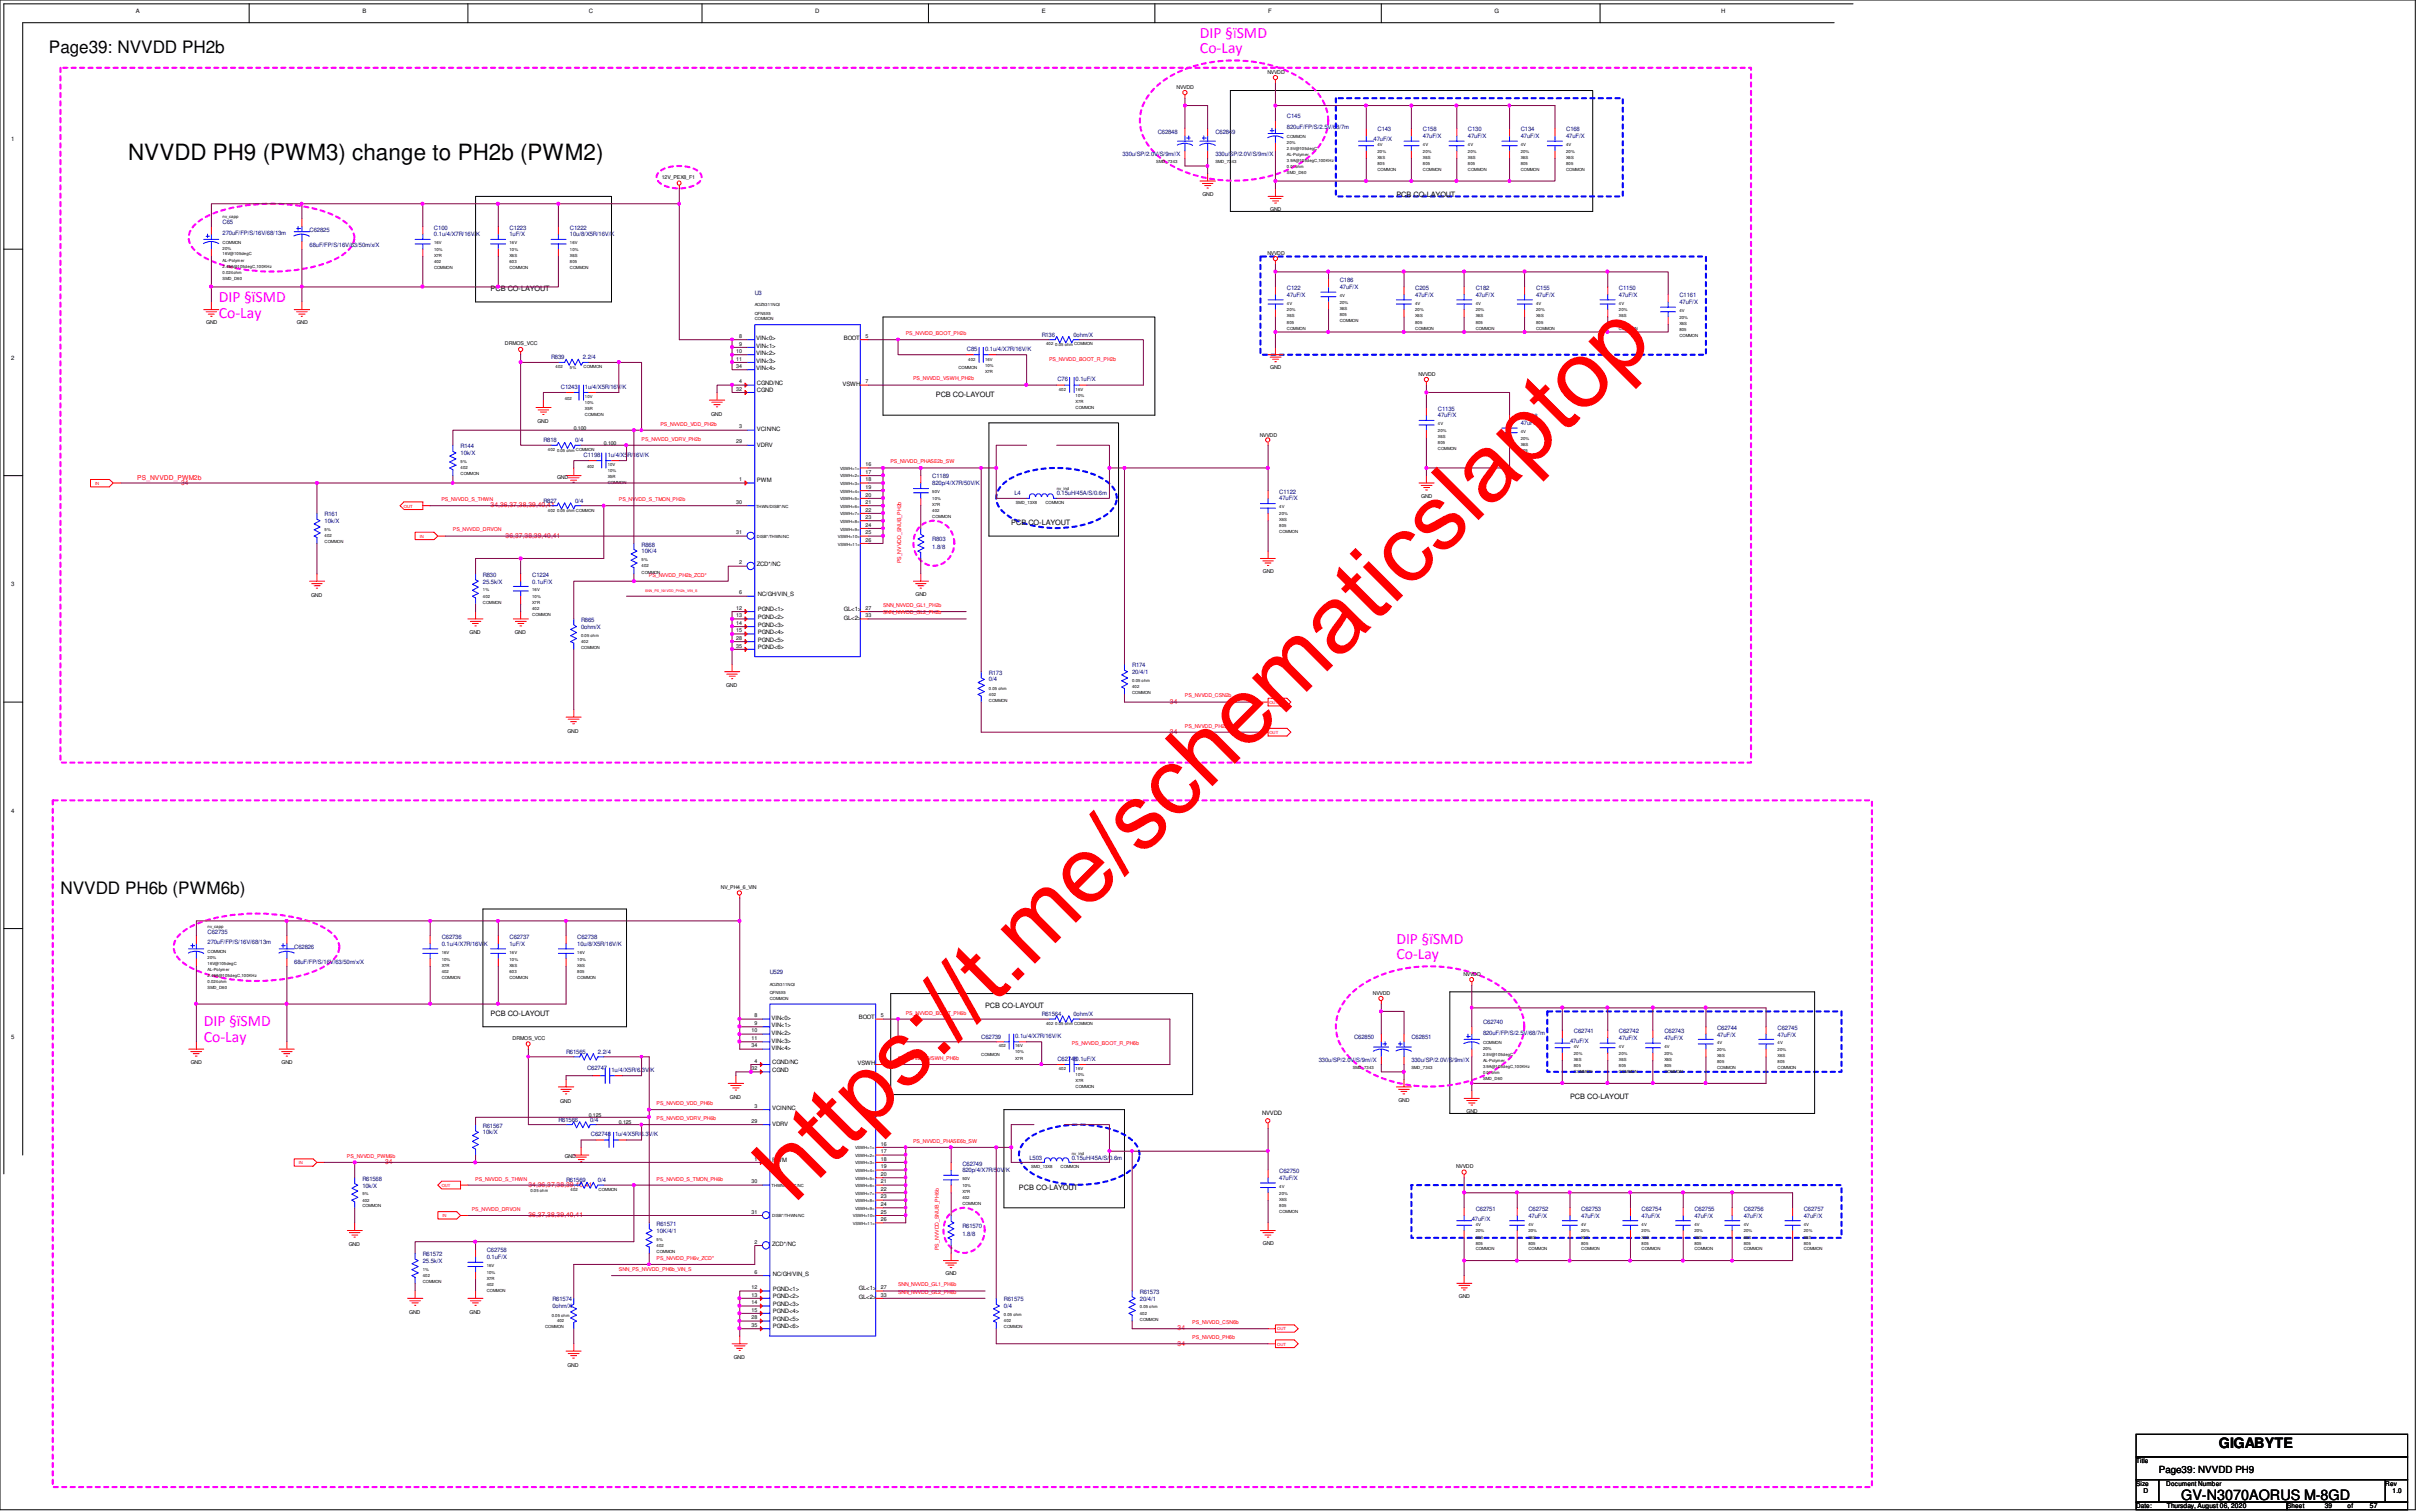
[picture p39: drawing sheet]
<svg xmlns="http://www.w3.org/2000/svg" width="293mm" height="183mm" viewBox="0 0 293 183" stroke-linecap="round" stroke-linejoin="round" font-family="sans-serif">
<defs><g id="words">
<text font-size="11.4" fill="#f00" x="96.2" y="145.9" transform="rotate(-45 96.2 145.9)">https://t.me/schematicslaptop</text>
<text font-size="2.7" x="15.5" y="19.4">NVVDD PH9 (PWM3) change to PH2b (PWM2)</text>
<g font-size="2.1">
<text x="5.9" y="6.4">Page39: NVVDD PH2b</text>
<text x="7.3" y="108.3">NVVDD PH6b (PWM6b)</text>
</g>
<g font-size="1.9" fill="#f0f">
<text x="145.4" y="4.6">DIP §ïSMD</text>
<text x="145.4" y="6.5">Co-Lay</text>
<text x="26.5" y="36.6">DIP §ïSMD</text>
<text x="26.5" y="38.5">Co-Lay</text>
<text x="169.2" y="114.3">DIP §ïSMD</text>
<text x="169.2" y="116.2">Co-Lay</text>
<text x="24.7" y="124.3">DIP §ïSMD</text>
<text x="24.7" y="126.2">Co-Lay</text>
</g>
<g font-size="1.7">
<text x="268.8" y="175.3">GIGABYTE</text>
<text x="264.2" y="181.7">GV-N3070AORUS M-8GD</text>
</g>
<text font-size="1.2" x="261.5" y="178.5">Page39: NVVDD PH9</text>
<g font-size=".9">
<text x="169.2" y="23.8">PCB CO-LAYOUT</text>
<text x="59.4" y="35.3">PCB CO-LAYOUT</text>
<text x="113.4" y="48.1">PCB CO-LAYOUT</text>
<text x="122.5" y="63.6">PCB CO-LAYOUT</text>
<text x="59.4" y="123.1">PCB CO-LAYOUT</text>
<text x="119.3" y="122.1">PCB CO-LAYOUT</text>
<text x="190.2" y="133.1">PCB CO-LAYOUT</text>
<text x="123.4" y="144.1">PCB CO-LAYOUT</text>
</g>
<g font-size=".8" fill="#f00">
<text x="16.6" y="58.1">PS_NVVDD_PWM2b</text>
<text x="21.9" y="58.7">34</text>
<text x="59.4" y="61.5">34,36,37,38,39,40,41</text>
<text x="61.3" y="65.2">36,37,38,39,40,41</text>
<text x="141.7" y="88.9">34</text>
<text x="141.7" y="85.3">34</text>
<text x="46.7" y="141">34</text>
<text x="64" y="143.8">34,36,37,38,39,40,41</text>
<text x="64" y="147.4">36,37,38,39,40,41</text>
<text x="142.7" y="161.2">34</text>
<text x="142.7" y="163">34</text>
</g>
<g font-size=".8">
<text x="258.8" y="177.2">Title</text>
<text x="258.8" y="180">Size</text>
<text x="258.8" y="182.7">Date:</text>
<text x="259.7" y="180.9">D</text>
<text x="262.4" y="180">Document Number</text>
<text x="262.5" y="182.7">Thursday, August 06, 2020</text>
<text x="277.1" y="182.7">Sheet</text>
<text x="281.6" y="182.7">39</text>
<text x="284.4" y="182.7">of</text>
<text x="287.1" y="182.7">57</text>
<text x="289" y="180">Rev</text>
<text x="289.9" y="180.9">1.0</text>
</g>
<g font-size=".7">
<text x="16.5" y="1.6">A</text>
<text x="43.9" y="1.6">B</text>
<text x="71.3" y="1.6">C</text>
<text x="98.8" y="1.6">D</text>
<text x="126.2" y="1.6">E</text>
<text x="153.6" y="1.6">F</text>
<text x="181.1" y="1.6">G</text>
<text x="208.5" y="1.6">H</text>
<text x="1.4" y="17.1">1</text>
<text x="91.6" y="41.2">VIN&lt;0&gt;</text>
<text x="102.2" y="41.1">BOOT</text>
<text x="1.4" y="43.6">2</text>
<text x="91.6" y="42.2">VIN&lt;1&gt;</text>
<text x="91.6" y="43.1">VIN&lt;2&gt;</text>
<text x="91.6" y="44">VIN&lt;3&gt;</text>
<text x="91.6" y="44.9">VIN&lt;4&gt;</text>
<text x="91.7" y="47.5">CGND</text>
<text x="91.7" y="46.6">CGND/NC</text>
<text x="102.1" y="46.7">VSWH</text>
<text x="91.7" y="52.2">VCIN/NC</text>
<text x="91.7" y="54.1">VDRV</text>
<text x="91.7" y="58.4">PWM</text>
<text x="1.4" y="71">3</text>
<text x="91.7" y="68.6">ZCD*/NC</text>
<text x="91.8" y="72.2">NC/GH/VIN_S</text>
<text x="91.8" y="74">PGND&lt;1&gt;</text>
<text x="91.8" y="75">PGND&lt;2&gt;</text>
<text x="91.8" y="75.9">PGND&lt;3&gt;</text>
<text x="91.8" y="76.8">PGND&lt;4&gt;</text>
<text x="91.8" y="77.7">PGND&lt;5&gt;</text>
<text x="102.2" y="74">GL&lt;1&gt;</text>
<text x="102.2" y="75.1">GL&lt;2&gt;</text>
<text x="91.8" y="78.6">PGND&lt;6&gt;</text>
<text x="1.4" y="98.5">4</text>
<text x="1.4" y="125.9">5</text>
<text x="93.5" y="123.5">VIN&lt;0&gt;</text>
<text x="93.5" y="124.5">VIN&lt;1&gt;</text>
<text x="93.5" y="125.3">VIN&lt;2&gt;</text>
<text x="104.1" y="123.4">BOOT</text>
<text x="93.5" y="126.3">VIN&lt;3&gt;</text>
<text x="93.5" y="127.2">VIN&lt;4&gt;</text>
<text x="93.6" y="128.9">CGND/NC</text>
<text x="93.6" y="129.8">CGND</text>
<text x="103.9" y="129">VSWH</text>
<text x="93.6" y="134.5">VCIN/NC</text>
<text x="93.6" y="136.4">VDRV</text>
<text x="152.9" y="135">NVVDD</text>
<text x="93.6" y="140.7">PWM</text>
<text x="93.6" y="150.9">ZCD*/NC</text>
<text x="93.6" y="154.5">NC/GH/VIN_S</text>
<text x="93.6" y="156.3">PGND&lt;1&gt;</text>
<text x="93.6" y="157.3">PGND&lt;2&gt;</text>
<text x="93.6" y="158.2">PGND&lt;3&gt;</text>
<text x="93.6" y="159.1">PGND&lt;4&gt;</text>
<text x="93.6" y="160">PGND&lt;5&gt;</text>
<text x="93.6" y="160.9">PGND&lt;6&gt;</text>
<text x="104.1" y="156.3">GL&lt;1&gt;</text>
<text x="104.1" y="157.4">GL&lt;2&gt;</text>
</g>
<g font-size=".7" fill="#000080">
<text x="140.3" y="16.2">C62848</text>
<text x="147.2" y="16.2">C62849</text>
<text x="155.9" y="14.4">C145</text>
<text x="155.9" y="15.6">820uF/FP/S/2.5V/68/7m</text>
<text x="166.4" y="17.1">47uF/X</text>
<text x="166.9" y="15.9">C143</text>
<text x="172.4" y="15.9">C158</text>
<text x="172.4" y="16.7">47uF/X</text>
<text x="177.8" y="15.9">C130</text>
<text x="177.8" y="16.7">47uF/X</text>
<text x="184.2" y="15.9">C134</text>
<text x="184.2" y="16.7">47uF/X</text>
<text x="189.7" y="15.9">C168</text>
<text x="189.7" y="16.7">47uF/X</text>
<text x="136" y="18.9">330u/SP/2.0V/S/9m//X</text>
<text x="147.2" y="18.9">330u/SP/2.0V/S/9m//X</text>
<text x="27" y="27.1">C65</text>
<text x="27" y="28.4">270uF/FP/S/16V/68/13m</text>
<text x="37.5" y="28.1">C62825</text>
<text x="37.5" y="29.9">68uF/FP/S/16V/63/50m/x/X</text>
<text x="52.6" y="27.8">C100</text>
<text x="52.6" y="28.6">0.1u/4/X7R/16V/K</text>
<text x="61.7" y="27.8">C1223</text>
<text x="61.7" y="28.6">1uF/X</text>
<text x="69" y="27.8">C1222</text>
<text x="69" y="28.6">10u/8/X5R/16V/K</text>
<text x="91.4" y="35.7">U3</text>
<text x="155.9" y="35.9">47uF/X</text>
<text x="155.9" y="35.1">C122</text>
<text x="162.3" y="35">47uF/X</text>
<text x="162.3" y="34.2">C186</text>
<text x="171.5" y="35.9">47uF/X</text>
<text x="171.5" y="35.1">C205</text>
<text x="178.8" y="35.9">47uF/X</text>
<text x="178.8" y="35.1">C182</text>
<text x="186.1" y="35.9">47uF/X</text>
<text x="186.1" y="35.1">C155</text>
<text x="196.1" y="35.9">47uF/X</text>
<text x="196.1" y="35.1">C1150</text>
<text x="126.2" y="40.8">R136</text>
<text x="130" y="40.8">0ohm/X</text>
<text x="203.5" y="36.8">47uF/X</text>
<text x="203.5" y="36">C1161</text>
<text x="66.8" y="43.5">R839</text>
<text x="67.9" y="47.1">C1243</text>
<text x="70.6" y="43.5">2.2/4</text>
<text x="70.9" y="47.1">1u/4/X5R/16V/K</text>
<text x="117.1" y="42.5">C85</text>
<text x="119.3" y="42.5">0.1u/4/X7R/16V/K</text>
<text x="128.1" y="46.2">C76</text>
<text x="130.3" y="46.2">0.1uF/X</text>
<text x="65.8" y="53.6">R818</text>
<text x="69.7" y="53.6">0/4</text>
<text x="174.2" y="50.5">47uF/X</text>
<text x="174.2" y="49.7">C1135</text>
<text x="184.2" y="51.5">47uF/X</text>
<text x="184.2" y="50.7">C1113</text>
<text x="55.8" y="54.3">R144</text>
<text x="55.8" y="55.1">10k/X</text>
<text x="70.7" y="55.3">C1198</text>
<text x="73.6" y="55.3">1u/4/X5R/16V/K</text>
<text x="112.9" y="58.8">820p/4/X7R/50V/K</text>
<text x="112.9" y="58">C1189</text>
<text x="122.9" y="60">L4</text>
<text x="128" y="60">0.15uH/45A/S/0.6m</text>
<text x="155" y="59.8">C1122</text>
<text x="39.3" y="62.5">R161</text>
<text x="39.3" y="63.4">10k/X</text>
<text x="65.8" y="60.9">R827</text>
<text x="69.7" y="60.9">0/4</text>
<text x="112.9" y="65.6">R803</text>
<text x="155" y="60.6">47uF/X</text>
<text x="58.5" y="70.7">25.5k/X</text>
<text x="58.5" y="69.8">R830</text>
<text x="64.5" y="70.7">0.1uF/X</text>
<text x="64.5" y="69.8">C1224</text>
<text x="77.7" y="67">10K/4</text>
<text x="77.7" y="66.2">R868</text>
<text x="112.9" y="66.5">1.8/8</text>
<text x="70.4" y="76.2">0ohm/X</text>
<text x="70.4" y="75.4">R865</text>
<text x="119.8" y="82.5">0/4</text>
<text x="119.8" y="81.7">R173</text>
<text x="137.2" y="80.8">R174</text>
<text x="137.2" y="81.7">20/4/1</text>
<text x="25.1" y="113.1">C62735</text>
<text x="53.5" y="113.7">C62736</text>
<text x="61.7" y="113.7">C62737</text>
<text x="69.9" y="113.7">C62738</text>
<text x="25.1" y="114.4">270uF/FP/S/16V/68/13m</text>
<text x="35.6" y="114.9">C62826</text>
<text x="35.6" y="116.8">68uF/FP/S/16V/63/50m/x/X</text>
<text x="53.5" y="114.6">0.1u/4/X7R/16V/K</text>
<text x="61.7" y="114.6">1uF/X</text>
<text x="69.9" y="114.6">10u/8/X5R/16V/K</text>
<text x="93.3" y="118">U529</text>
<text x="118.9" y="125.9">C62739</text>
<text x="123" y="125.7">0.1u/4/X7R/16V/K</text>
<text x="126.2" y="123.1">R61564</text>
<text x="130" y="123.1">0ohm/X</text>
<text x="164" y="125.9">C62850</text>
<text x="171" y="125.9">C62851</text>
<text x="179.7" y="124.1">C62740</text>
<text x="179.7" y="125.3">820uF/FP/S/2.5V/68/7m</text>
<text x="190.7" y="125.2">C62741</text>
<text x="196.1" y="126">47uF/X</text>
<text x="196.1" y="125.2">C62742</text>
<text x="201.6" y="126">47uF/X</text>
<text x="201.6" y="125.2">C62743</text>
<text x="208" y="124.7">C62744</text>
<text x="208" y="125.6">47uF/X</text>
<text x="215.3" y="124.7">C62745</text>
<text x="215.3" y="125.6">47uF/X</text>
<text x="68.6" y="127.6">R61565</text>
<text x="71.1" y="129.6">C62747</text>
<text x="72.4" y="127.6">2.2/4</text>
<text x="74.1" y="129.8">1u/4/X5R/6.3V/K</text>
<text x="128.1" y="128.5">C627460.1uF/X</text>
<text x="159.8" y="128.7">330u/SP/2.0V/S/9m//X</text>
<text x="171" y="128.7">330u/SP/2.0V/S/9m//X</text>
<text x="190.2" y="126.4">47uF/X</text>
<text x="58.5" y="137.4">10k/X</text>
<text x="58.5" y="136.6">R61567</text>
<text x="67.6" y="135.9">R61566</text>
<text x="71.5" y="135.9">0/4</text>
<text x="71.6" y="137.6">C62748</text>
<text x="74.5" y="137.6">1u/4/X5R/6.3V/K</text>
<text x="43.9" y="143">R61568</text>
<text x="43.9" y="143.8">10k/X</text>
<text x="68.6" y="143.2">R61569</text>
<text x="72.4" y="143.2">0/4</text>
<text x="116.6" y="142">820p/4/X7R/50V/K</text>
<text x="116.6" y="141.2">C62749</text>
<text x="124.7" y="140.5">L503</text>
<text x="129.8" y="140.5">0.15uH/45A/S/0.6m</text>
<text x="155" y="142.9">47uF/X</text>
<text x="155" y="142.1">C62750</text>
<text x="79.5" y="148.5">R61571</text>
<text x="79.5" y="149.3">10K/4/1</text>
<text x="116.6" y="148.8">R61570</text>
<text x="116.6" y="149.7">1.8/8</text>
<text x="178.3" y="147.9">47uF/X</text>
<text x="178.8" y="146.7">C62751</text>
<text x="185.2" y="146.7">C62752</text>
<text x="185.2" y="147.5">47uF/X</text>
<text x="191.6" y="146.7">C62753</text>
<text x="191.6" y="147.5">47uF/X</text>
<text x="198.9" y="146.7">C62754</text>
<text x="198.9" y="147.5">47uF/X</text>
<text x="205.3" y="147.5">47uF/X</text>
<text x="205.3" y="146.7">C62755</text>
<text x="211.2" y="147.5">47uF/X</text>
<text x="211.2" y="146.7">C62756</text>
<text x="218.5" y="147.5">47uF/X</text>
<text x="218.5" y="146.7">C62757</text>
<text x="51.2" y="153">25.5k/X</text>
<text x="51.2" y="152.1">R61572</text>
<text x="59" y="151.7">C62758</text>
<text x="59" y="152.5">0.1uF/X</text>
<text x="66.9" y="157.6">R61574</text>
<text x="66.9" y="158.5">0ohm/X</text>
<text x="121.6" y="157.6">R61575</text>
<text x="121.6" y="158.5">0/4</text>
<text x="138.1" y="156.7">R61573</text>
<text x="138.1" y="157.6">20/4/1</text>
</g>
<g font-size=".6">
<text x="142.5" y="10.8">NVVDD</text>
<text x="153.5" y="8.9">NVVDD</text>
<text x="80.2" y="21.7">12V_PEX8_F1</text>
<text x="145.7" y="23.7">GND</text>
<text x="153.9" y="25.6">GND</text>
<text x="153.5" y="30.9">NVVDD</text>
<text x="25" y="39.3">GND</text>
<text x="35.9" y="39.3">GND</text>
<text x="61.2" y="41.8">DRMOS_VCC</text>
<text x="89.5" y="40.9">8</text>
<text x="89.5" y="41.9">9</text>
<text x="104.9" y="40.9">5</text>
<text x="89.2" y="42.8">10</text>
<text x="89.2" y="43.7">11</text>
<text x="89.2" y="47.3">32</text>
<text x="89.2" y="44.6">34</text>
<text x="89.5" y="46.4">4</text>
<text x="104.9" y="46.4">7</text>
<text x="153.9" y="44.7">GND</text>
<text x="171.8" y="45.5">NVVDD</text>
<text x="65.1" y="51.3">GND</text>
<text x="69.5" y="52.1">0.100</text>
<text x="73.2" y="53.9">0.100</text>
<text x="86.1" y="50.3">GND</text>
<text x="89.2" y="53.7">29</text>
<text x="89.5" y="51.9">3</text>
<text x="152.6" y="52.9">NVVDD</text>
<text x="67.5" y="58">GND</text>
<text x="89.5" y="58.3">1</text>
<text x="104.9" y="56.5">16</text>
<text x="104.9" y="57.4">17</text>
<text x="104.9" y="58.3">18</text>
<text x="104.9" y="59.2">19</text>
<text x="89.2" y="61">30</text>
<text x="89.2" y="64.7">31</text>
<text x="104.9" y="60.2">20</text>
<text x="104.9" y="61">21</text>
<text x="104.9" y="62">22</text>
<text x="104.9" y="62.9">23</text>
<text x="104.9" y="63.8">24</text>
<text x="104.9" y="64.7">25</text>
<text x="104.9" y="65.6">26</text>
<text x="172.2" y="60.3">GND</text>
<text x="89.5" y="68.4">2</text>
<text x="153" y="69.4">GND</text>
<text x="37.7" y="72.3">GND</text>
<text x="56.9" y="76.8">GND</text>
<text x="62.4" y="76.8">GND</text>
<text x="89.2" y="73.9">12</text>
<text x="89.2" y="74.8">13</text>
<text x="89.2" y="75.7">14</text>
<text x="89.2" y="76.6">15</text>
<text x="89.2" y="77.5">28</text>
<text x="89.5" y="72">6</text>
<text x="104.9" y="73.9">27</text>
<text x="104.9" y="74.8">33</text>
<text x="110.9" y="72.2">GND</text>
<text x="88" y="83.3">GND</text>
<text x="89.2" y="78.4">35</text>
<text x="68.7" y="88.7">GND</text>
<text x="87.3" y="107.7">NV_PH4_6_VIN</text>
<text x="177.3" y="118.2">NVVDD</text>
<text x="62.1" y="125.9">DRMOS_VCC</text>
<text x="91.1" y="125.1">10</text>
<text x="91.1" y="126">11</text>
<text x="91.4" y="123.2">8</text>
<text x="91.4" y="124.2">9</text>
<text x="106.7" y="123.2">5</text>
<text x="166.3" y="120.5">NVVDD</text>
<text x="23.1" y="128.9">GND</text>
<text x="34.1" y="128.9">GND</text>
<text x="91.1" y="129.6">32</text>
<text x="91.1" y="126.9">34</text>
<text x="91.4" y="128.7">4</text>
<text x="106.7" y="128.7">7</text>
<text x="67.9" y="133.6">GND</text>
<text x="71.3" y="135.3">0.125</text>
<text x="75" y="136.2">0.125</text>
<text x="88.4" y="133.1">GND</text>
<text x="91.1" y="136">29</text>
<text x="91.4" y="134.2">3</text>
<text x="169.4" y="133.4">GND</text>
<text x="177.7" y="134.8">GND</text>
<text x="68.4" y="140.3">GND</text>
<text x="91.1" y="143.3">30</text>
<text x="91.4" y="140.6">1</text>
<text x="106.7" y="138.8">16</text>
<text x="106.7" y="139.7">17</text>
<text x="106.7" y="140.6">18</text>
<text x="106.7" y="141.5">19</text>
<text x="106.7" y="142.5">20</text>
<text x="106.7" y="143.3">21</text>
<text x="176.4" y="141.5">NVVDD</text>
<text x="91.1" y="147">31</text>
<text x="106.7" y="144.3">22</text>
<text x="106.7" y="145.2">23</text>
<text x="106.7" y="146.1">24</text>
<text x="106.7" y="147">25</text>
<text x="106.7" y="147.9">26</text>
<text x="42.2" y="150.9">GND</text>
<text x="91.4" y="150.7">2</text>
<text x="91.4" y="154.3">6</text>
<text x="114.6" y="154.5">GND</text>
<text x="153" y="150.8">GND</text>
<text x="49.6" y="159.1">GND</text>
<text x="56.9" y="159.1">GND</text>
<text x="91.1" y="156.2">12</text>
<text x="91.1" y="157.1">13</text>
<text x="91.1" y="158">14</text>
<text x="91.1" y="158.9">15</text>
<text x="91.1" y="159.8">28</text>
<text x="91.1" y="160.7">35</text>
<text x="106.7" y="156.2">27</text>
<text x="106.7" y="157.1">33</text>
<text x="176.7" y="157.2">GND</text>
<text x="68.7" y="165.6">GND</text>
<text x="88.9" y="164.6">GND</text>
</g>
<g font-size=".6" fill="#f00">
<text x="109.7" y="40.6">PS_NVVDD_BOOT_PH2b</text>
<text x="110.6" y="46.1">PS_NVVDD_VSWH_PH2b</text>
<text x="127.1" y="43.8">PS_NVVDD_BOOT_R_PH2b</text>
<text x="77.7" y="53.4">PS_NVVDD_VDRV_PH2b</text>
<text x="80" y="51.6">PS_NVVDD_VDD_PH2b</text>
<text x="107.9" y="56.1">PS_NVVDD_PHASE2b_SW</text>
<text x="53.5" y="60.7">PS_NVVDD_S_THWN</text>
<text x="54.9" y="64.3">PS_NVVDD_DRVON</text>
<text x="75" y="60.7">PS_NVVDD_S_TMON_PH2b</text>
<text x="78.6" y="69.8">PS_NVVDD_PH2b_ZCD*</text>
<text x="109.2" y="68.2" transform="rotate(-90 109.2 68.2)">PS_NVVDD_SNUB_PH2b</text>
<text x="107" y="73.5">SNN_NVVDD_GL1_PH2b</text>
<text x="107" y="74.4">SNN_NVVDD_GL2_PH2b</text>
<text x="143.6" y="84.5">PS_NVVDD_CSN2b</text>
<text x="143.6" y="88.1">PS_NVVDD_PH2b</text>
<text x="109.7" y="122.9">PS_NVVDD_BOOT_PH6b</text>
<text x="108.8" y="128.4">PS_NVVDD_VSWH_PH6b</text>
<text x="129.8" y="126.5">PS_NVVDD_BOOT_R_PH6b</text>
<text x="79.5" y="133.9">PS_NVVDD_VDD_PH6b</text>
<text x="79.5" y="135.7">PS_NVVDD_VDRV_PH6b</text>
<text x="42" y="140.3">PS_NVVDD_PWM6b</text>
<text x="57.6" y="143">PS_NVVDD_S_THWN</text>
<text x="79.5" y="143">PS_NVVDD_S_TMON_PH6b</text>
<text x="110.6" y="138.4">PS_NVVDD_PHASE6b_SW</text>
<text x="57.2" y="146.6">PS_NVVDD_DRVON</text>
<text x="75" y="154">SNN_PS_NVVDD_PH6b_VIN_S</text>
<text x="79.5" y="152.6">PS_NVVDD_PH6v_ZCD*</text>
<text x="108.8" y="155.8">SNN_NVVDD_GL1_PH6b</text>
<text x="113.7" y="151.4" transform="rotate(-90 113.7 151.4)">PS_NVVDD_SNUB_PH6b</text>
<text x="108.8" y="156.7">SNN_NVVDD_GL2_PH6b</text>
<text x="144.4" y="160.4">PS_NVVDD_CSN6b</text>
<text x="144.4" y="162.2">PS_NVVDD_PH6b</text>
</g>
<g font-size=".5">
<text x="155.9" y="16.7">COMMON</text>
<text x="155.9" y="17.4">20%</text>
<text x="166.9" y="17.7">4V</text>
<text x="172.4" y="17.7">4V</text>
<text x="177.8" y="17.7">4V</text>
<text x="184.2" y="17.7">4V</text>
<text x="189.7" y="17.7">4V</text>
<text x="140.1" y="19.7">SMD_7343</text>
<text x="147.2" y="19.7">SMD_7343</text>
<text x="155.9" y="19.6">3.9A@105degC,100KHz</text>
<text x="155.9" y="20.4">0.01ohm</text>
<text x="155.9" y="21.1">SMD_D60</text>
<text x="155.9" y="18.9">AL-Polymer</text>
<text x="155.9" y="18.2">2.5V@105degC</text>
<text x="166.9" y="19.3">X6S</text>
<text x="166.9" y="20.7">COMMON</text>
<text x="166.9" y="20">805</text>
<text x="166.9" y="18.5">20%</text>
<text x="172.4" y="18.5">20%</text>
<text x="172.4" y="19.3">X6S</text>
<text x="172.4" y="20.7">COMMON</text>
<text x="172.4" y="20">805</text>
<text x="177.8" y="20">805</text>
<text x="177.8" y="20.7">COMMON</text>
<text x="177.8" y="18.5">20%</text>
<text x="177.8" y="19.3">X6S</text>
<text x="184.2" y="18.5">20%</text>
<text x="184.2" y="19.3">X6S</text>
<text x="184.2" y="20">805</text>
<text x="184.2" y="20.7">COMMON</text>
<text x="189.7" y="20">805</text>
<text x="189.7" y="18.5">20%</text>
<text x="189.7" y="19.3">X6S</text>
<text x="189.7" y="20.7">COMMON</text>
<text x="27" y="26.5">nv_capp</text>
<text x="27" y="29.5">COMMON</text>
<text x="52.6" y="29.6">16V</text>
<text x="61.7" y="29.6">16V</text>
<text x="69" y="29.6">16V</text>
<text x="27" y="33.9">SMD_D60</text>
<text x="27" y="33.1">0.024ohm</text>
<text x="27" y="31.7">AL-Polymer</text>
<text x="27" y="30.9">16V@105degC</text>
<text x="27" y="32.4">2.49A@105degC,100KHz</text>
<text x="27" y="30.2">20%</text>
<text x="52.6" y="31.2">X7R</text>
<text x="52.6" y="30.4">10%</text>
<text x="52.6" y="32.6">COMMON</text>
<text x="52.6" y="31.9">402</text>
<text x="61.7" y="31.2">X6S</text>
<text x="61.7" y="31.9">603</text>
<text x="61.7" y="30.4">10%</text>
<text x="61.7" y="32.6">COMMON</text>
<text x="69" y="30.4">10%</text>
<text x="69" y="32.6">COMMON</text>
<text x="69" y="31.9">805</text>
<text x="69" y="31.2">X6S</text>
<text x="162.3" y="36">4V</text>
<text x="91.4" y="38.1">QFN5X5</text>
<text x="91.4" y="38.8">COMMON</text>
<text x="91.4" y="37.1">AOZ5311NQI</text>
<text x="126.7" y="41.8">402</text>
<text x="127.8" y="41.9">0.05 ohm COMMON</text>
<text x="155.9" y="36.9">4V</text>
<text x="155.9" y="37.7">20%</text>
<text x="155.9" y="39.2">805</text>
<text x="155.9" y="39.9">COMMON</text>
<text x="155.9" y="38.4">X6S</text>
<text x="162.3" y="39">COMMON</text>
<text x="162.3" y="38.3">805</text>
<text x="162.3" y="36.8">20%</text>
<text x="162.3" y="37.5">X6S</text>
<text x="171.5" y="39.2">805</text>
<text x="171.5" y="39.9">COMMON</text>
<text x="171.5" y="38.4">X6S</text>
<text x="171.5" y="36.9">4V</text>
<text x="171.5" y="37.7">20%</text>
<text x="178.8" y="37.7">20%</text>
<text x="178.8" y="39.2">805</text>
<text x="178.8" y="39.9">COMMON</text>
<text x="178.8" y="36.9">4V</text>
<text x="178.8" y="38.4">X6S</text>
<text x="186.1" y="39.9">COMMON</text>
<text x="186.1" y="36.9">4V</text>
<text x="186.1" y="37.7">20%</text>
<text x="186.1" y="39.2">805</text>
<text x="186.1" y="38.4">X6S</text>
<text x="196.1" y="36.9">4V</text>
<text x="196.1" y="37.7">20%</text>
<text x="196.1" y="39.9">COMMON</text>
<text x="196.1" y="38.4">X6S</text>
<text x="196.1" y="39.2">805</text>
<text x="203.5" y="39.4">X6S</text>
<text x="203.5" y="40.1">805</text>
<text x="203.5" y="40.9">COMMON</text>
<text x="203.5" y="38.7">20%</text>
<text x="203.5" y="37.8">4V</text>
<text x="67.3" y="44.6">402</text>
<text x="69" y="44.7">5%</text>
<text x="70.7" y="44.6">COMMON</text>
<text x="116.1" y="44.7">COMMON</text>
<text x="117.3" y="43.7">402</text>
<text x="119.3" y="43.7">16V</text>
<text x="119.3" y="45.1">X7R</text>
<text x="119.3" y="44.4">10%</text>
<text x="128.3" y="47.3">402</text>
<text x="130.3" y="47.3">16V</text>
<text x="68.4" y="48.4">402</text>
<text x="70.9" y="48.3">10V</text>
<text x="70.9" y="49">10%</text>
<text x="70.9" y="49.7">X5R</text>
<text x="70.9" y="50.4">COMMON</text>
<text x="130.3" y="48">10%</text>
<text x="130.3" y="49.5">COMMON</text>
<text x="130.3" y="48.8">X7R</text>
<text x="174.2" y="51.5">4V</text>
<text x="174.2" y="52.4">20%</text>
<text x="174.2" y="53.1">X6S</text>
<text x="174.2" y="53.8">805</text>
<text x="184.2" y="53.3">20%</text>
<text x="184.2" y="52.5">4V</text>
<text x="55.8" y="56.1">5%</text>
<text x="55.8" y="56.9">402</text>
<text x="55.8" y="57.6">COMMON</text>
<text x="66.4" y="54.7">402</text>
<text x="67.5" y="54.7">0.05 ohm COMMON</text>
<text x="71.1" y="56.6">402</text>
<text x="73.6" y="57.2">10%</text>
<text x="73.6" y="56.5">10V</text>
<text x="73.6" y="57.9">X5R</text>
<text x="73.6" y="58.7">COMMON</text>
<text x="101.8" y="56.9">VSWH&lt;1&gt;</text>
<text x="101.8" y="57.8">VSWH&lt;2&gt;</text>
<text x="101.8" y="58.8">VSWH&lt;3&gt;</text>
<text x="101.8" y="59.7">VSWH&lt;4&gt;</text>
<text x="112.9" y="59.8">50V</text>
<text x="128" y="59.4">nv_ind</text>
<text x="174.2" y="54.6">COMMON</text>
<text x="184.2" y="54.7">805</text>
<text x="184.2" y="55.5">COMMON</text>
<text x="184.2" y="54">X6S</text>
<text x="39.3" y="65.1">402</text>
<text x="39.3" y="64.3">5%</text>
<text x="39.3" y="65.8">COMMON</text>
<text x="66.4" y="62">402</text>
<text x="67.5" y="62.1">0.05 ohm COMMON</text>
<text x="91.6" y="61.5">THWN/DISB*/NC</text>
<text x="91.7" y="65.2">DISB*/THWN/NC</text>
<text x="101.5" y="65.2">VSWH&lt;10&gt;</text>
<text x="101.8" y="60.6">VSWH&lt;5&gt;</text>
<text x="101.8" y="61.5">VSWH&lt;6&gt;</text>
<text x="101.8" y="62.4">VSWH&lt;7&gt;</text>
<text x="101.8" y="63.3">VSWH&lt;8&gt;</text>
<text x="101.8" y="64.3">VSWH&lt;9&gt;</text>
<text x="112.9" y="62.8">COMMON</text>
<text x="112.9" y="61.3">X7R</text>
<text x="112.9" y="62.1">402</text>
<text x="112.9" y="60.6">10%</text>
<text x="123.1" y="61">SMD_13X8</text>
<text x="126.7" y="61">COMMON</text>
<text x="155" y="61.6">4V</text>
<text x="155" y="64.6">COMMON</text>
<text x="155" y="63.9">805</text>
<text x="155" y="63.2">X6S</text>
<text x="155" y="62.4">20%</text>
<text x="58.5" y="71.6">1%</text>
<text x="64.5" y="71.6">16V</text>
<text x="77.7" y="68">5%</text>
<text x="77.7" y="68.7">402</text>
<text x="77.7" y="69.5">COMMON</text>
<text x="101.5" y="66.1">VSWH&lt;11&gt;</text>
<text x="58.5" y="72.4">402</text>
<text x="58.5" y="73.1">COMMON</text>
<text x="64.5" y="73.2">X7R</text>
<text x="64.5" y="74.7">COMMON</text>
<text x="64.5" y="72.5">10%</text>
<text x="64.5" y="73.9">402</text>
<text x="70.4" y="77.9">402</text>
<text x="70.4" y="77.1">0.05 ohm</text>
<text x="70.4" y="78.6">COMMON</text>
<text x="119.8" y="83.5">0.05 ohm</text>
<text x="137.2" y="83.4">402</text>
<text x="137.2" y="82.6">0.05 ohm</text>
<text x="119.8" y="84.3">402</text>
<text x="119.8" y="85">COMMON</text>
<text x="137.2" y="84.1">COMMON</text>
<text x="25.1" y="112.4">nv_capp</text>
<text x="25.1" y="115.4">COMMON</text>
<text x="25.1" y="119.8">SMD_D60</text>
<text x="25.1" y="119.1">0.024ohm</text>
<text x="25.1" y="117.6">AL-Polymer</text>
<text x="25.1" y="116.9">16V@105degC</text>
<text x="25.1" y="118.4">2.49A@105degC,100KHz</text>
<text x="25.1" y="116.2">20%</text>
<text x="53.5" y="117.8">402</text>
<text x="53.5" y="118.6">COMMON</text>
<text x="53.5" y="115.5">16V</text>
<text x="53.5" y="116.4">10%</text>
<text x="53.5" y="117.1">X7R</text>
<text x="61.7" y="117.8">603</text>
<text x="61.7" y="118.6">COMMON</text>
<text x="61.7" y="116.4">10%</text>
<text x="61.7" y="115.5">16V</text>
<text x="61.7" y="117.1">X6S</text>
<text x="69.9" y="117.8">805</text>
<text x="69.9" y="118.6">COMMON</text>
<text x="69.9" y="117.1">X6S</text>
<text x="69.9" y="115.5">16V</text>
<text x="69.9" y="116.4">10%</text>
<text x="93.3" y="119.4">AOZ5311NQI</text>
<text x="93.3" y="121.1">COMMON</text>
<text x="93.3" y="120.4">QFN5X5</text>
<text x="126.7" y="124.1">402</text>
<text x="127.8" y="124.2">0.05 ohm COMMON</text>
<text x="118.9" y="128">COMMON</text>
<text x="121" y="126.9">402</text>
<text x="123" y="127.6">10%</text>
<text x="123" y="126.9">16V</text>
<text x="123" y="128.4">X7R</text>
<text x="128.3" y="129.6">402</text>
<text x="130.3" y="130.3">10%</text>
<text x="130.3" y="131.1">X7R</text>
<text x="130.3" y="131.8">COMMON</text>
<text x="130.3" y="129.6">16V</text>
<text x="163.9" y="129.5">SMD_7343</text>
<text x="171" y="129.5">SMD_7343</text>
<text x="179.7" y="126.4">COMMON</text>
<text x="179.7" y="129.3">3.9A@105degC,100KHz</text>
<text x="179.7" y="130.1">0.01ohm</text>
<text x="179.7" y="130.8">SMD_D60</text>
<text x="179.7" y="128.6">AL-Polymer</text>
<text x="179.7" y="127.2">20%</text>
<text x="179.7" y="127.9">2.5V@105degC</text>
<text x="190.7" y="129.2">805</text>
<text x="190.7" y="130">COMMON</text>
<text x="190.7" y="127.8">20%</text>
<text x="190.7" y="128.5">X6S</text>
<text x="190.7" y="127">4V</text>
<text x="196.1" y="128.5">X6S</text>
<text x="196.1" y="127">4V</text>
<text x="196.1" y="127.8">20%</text>
<text x="196.1" y="129.2">805</text>
<text x="196.1" y="130">COMMON</text>
<text x="201.6" y="130">COMMON</text>
<text x="201.6" y="128.5">X6S</text>
<text x="201.6" y="127">4V</text>
<text x="201.6" y="127.8">20%</text>
<text x="201.6" y="129.2">805</text>
<text x="208" y="128.1">X6S</text>
<text x="208" y="126.5">4V</text>
<text x="208" y="127.3">20%</text>
<text x="208" y="128.8">805</text>
<text x="208" y="129.5">COMMON</text>
<text x="215.3" y="127.3">20%</text>
<text x="215.3" y="128.8">805</text>
<text x="215.3" y="128.1">X6S</text>
<text x="215.3" y="126.5">4V</text>
<text x="215.3" y="129.5">COMMON</text>
<text x="93.5" y="143.8">THWN/DISB*/NC</text>
<text x="103.6" y="139.2">VSWH&lt;1&gt;</text>
<text x="103.6" y="140.1">VSWH&lt;2&gt;</text>
<text x="103.6" y="141.1">VSWH&lt;3&gt;</text>
<text x="103.6" y="142">VSWH&lt;4&gt;</text>
<text x="103.6" y="142.9">VSWH&lt;5&gt;</text>
<text x="103.6" y="143.8">VSWH&lt;6&gt;</text>
<text x="116.6" y="143.8">10%</text>
<text x="116.6" y="143">50V</text>
<text x="124.9" y="141.5">SMD_13X8</text>
<text x="128.5" y="141.5">COMMON</text>
<text x="129.8" y="139.9">nv_ind</text>
<text x="155" y="143.9">4V</text>
<text x="43.9" y="146.3">COMMON</text>
<text x="43.9" y="145.5">402</text>
<text x="43.9" y="144.8">5%</text>
<text x="64.3" y="144.4">0.05 ohm</text>
<text x="69.1" y="144.3">402</text>
<text x="72.5" y="144.3">COMMON</text>
<text x="93.6" y="147.4">DISB*/THWN/NC</text>
<text x="103.3" y="147.4">VSWH&lt;10&gt;</text>
<text x="103.3" y="148.4">VSWH&lt;11&gt;</text>
<text x="103.6" y="144.7">VSWH&lt;7&gt;</text>
<text x="103.6" y="145.6">VSWH&lt;8&gt;</text>
<text x="103.6" y="146.6">VSWH&lt;9&gt;</text>
<text x="116.6" y="145.2">402</text>
<text x="116.6" y="146">COMMON</text>
<text x="116.6" y="144.5">X7R</text>
<text x="155" y="146.9">COMMON</text>
<text x="155" y="145.5">X6S</text>
<text x="155" y="146.2">805</text>
<text x="155" y="144.7">20%</text>
<text x="178.8" y="149.3">20%</text>
<text x="178.8" y="148.5">4V</text>
<text x="185.2" y="148.5">4V</text>
<text x="185.2" y="149.3">20%</text>
<text x="191.6" y="148.5">4V</text>
<text x="191.6" y="149.3">20%</text>
<text x="198.9" y="149.3">20%</text>
<text x="198.9" y="148.5">4V</text>
<text x="205.3" y="148.5">4V</text>
<text x="205.3" y="149.3">20%</text>
<text x="211.2" y="149.3">20%</text>
<text x="211.2" y="148.5">4V</text>
<text x="218.5" y="148.5">4V</text>
<text x="218.5" y="149.3">20%</text>
<text x="51.2" y="154.7">402</text>
<text x="51.2" y="155.4">COMMON</text>
<text x="51.2" y="153.9">1%</text>
<text x="59" y="155">X7R</text>
<text x="59" y="155.8">402</text>
<text x="59" y="153.5">16V</text>
<text x="59" y="154.3">10%</text>
<text x="79.5" y="150.3">5%</text>
<text x="79.5" y="151">402</text>
<text x="79.5" y="151.8">COMMON</text>
<text x="178.8" y="151.5">COMMON</text>
<text x="178.8" y="150.7">805</text>
<text x="178.8" y="150">X6S</text>
<text x="185.2" y="151.5">COMMON</text>
<text x="185.2" y="150">X6S</text>
<text x="185.2" y="150.7">805</text>
<text x="191.6" y="150">X6S</text>
<text x="191.6" y="150.7">805</text>
<text x="191.6" y="151.5">COMMON</text>
<text x="198.9" y="151.5">COMMON</text>
<text x="198.9" y="150.7">805</text>
<text x="198.9" y="150">X6S</text>
<text x="205.3" y="150.7">805</text>
<text x="205.3" y="150">X6S</text>
<text x="205.3" y="151.5">COMMON</text>
<text x="211.2" y="150.7">805</text>
<text x="211.2" y="150">X6S</text>
<text x="211.2" y="151.5">COMMON</text>
<text x="218.5" y="151.5">COMMON</text>
<text x="218.5" y="150">X6S</text>
<text x="218.5" y="150.7">805</text>
<text x="59" y="156.5">COMMON</text>
<text x="66" y="160.9">COMMON</text>
<text x="66.8" y="159.5">0.05 ohm</text>
<text x="67.5" y="160.1">402</text>
<text x="121.6" y="159.4">0.05 ohm</text>
<text x="121.6" y="160.9">COMMON</text>
<text x="121.6" y="160.1">402</text>
<text x="138.1" y="159.3">402</text>
<text x="138.1" y="158.5">0.05 ohm</text>
<text x="138.1" y="160">COMMON</text>
</g>
<g font-size=".5" fill="#f00">
<text x="11.5" y="58.8">IN</text>
<text x="48.9" y="61.5">OUT</text>
<text x="50.8" y="65.2">IN</text>
<text x="153.8" y="88.9">OUT</text>
<text x="153.8" y="85.3">OUT</text>
<text x="36.2" y="141.1">IN</text>
<text x="53.5" y="143.8">OUT</text>
<text x="53.6" y="147.4">IN</text>
<text x="154.7" y="161.2">OUT</text>
<text x="154.7" y="163">OUT</text>
</g>
<text font-size=".4" fill="#f00" x="78.1" y="71.7">SNN_PS_NVVDD_PH2b_VIN_S</text>
</g></defs>
<g fill="none" stroke="#000" stroke-width=".12">
<path d="M0 0h292.6v182.9h-292.6zM30.2 .5v2.3M56.7 .5v2.3M85 .5v2.3M112.5 .5v2.3M139.9 .5v2.3M149.1 11h43.9v14.6h-43.9zM167.3 .5v2.3M193.8 .5v2.3M222.2 2.8h-219.4v137.1M224.5 .5h-224v141.7M.5 30.2h2.3"/>
<path d="M57.6 23.8h16.5v12.8h-16.5zM107 38.4h32.9v11.9h-32.9zM.5 57.6h2.3M119.8 51.2h15.7v13.7h-15.7zM.5 85h2.3M.5 112.5h2.3M58.5 110.1h17.4v14.3h-17.4zM107.9 120.4h36.6v12.2h-36.6zM121.6 134.4h14.6v11.9h-14.6zM175.6 120.1h44.2v14.8h-44.2zM258.8 173.7h32.9v2.8h-32.9zM258.8 176.5h32.9v2.7h-32.9z"/>
<path d="M258.8 179.2h2.7v2.7h-2.7zM261.5 179.2h27.5v2.7h-27.5zM289 179.2h2.7v2.7h-2.7zM258.8 181.9h18.3v1h-18.3zM277.1 181.9h14.6v1h-14.6z"/>
</g>
<path d="M161.8 11.9h34.8v11.9h-34.8zM152.7 31.1h54v11.9h-54zM121.5 58.6a8.9 8.9 0 0 1 5.3-1.9 12 12 0 0 1 7.1 1.5 2.52 2.52 0 0 1 1.3 2.7 3.8 3.8 0 0 1-2.1 2 12.9 12.9 0 0 1-10.3 0 3.8 3.8 0 0 1-2-2 2.16 2.16 0 0 1 .7-2.3zM124.3 138.2a8.9 8.9 0 0 1 5.2-1.9 12 12 0 0 1 7.1 1.4 2.52 2.52 0 0 1 1.4 2.8 3.8 3.8 0 0 1-2.1 1.9 12.9 12.9 0 0 1-10.3 0 3.8 3.8 0 0 1-2.1-1.9 2.16 2.16 0 0 1 .8-2.3zM187.5 122.5h35.6v7.3h-35.6zM171 143.6h52.1v6.3h-52.1z" fill="none" stroke="#00f" stroke-width=".25" stroke-dasharray=".5 .5"/>
<path d="M7.3 8.2h204.8v84.2h-204.8zM140.1 10.4a14 14 0 0 1 9.4-3.1 14.1 14.1 0 0 1 9.4 3.1 5.2 5.2 0 0 1 0 8.3 14.1 14.1 0 0 1-9.4 3.2 14 14 0 0 1-9.4-3.2 5.3 5.3 0 0 1 0-8.3zM23.8 27a12.1 12.1 0 0 1 6.2-2.1 20.7 20.7 0 0 1 10.5 1.2 4.3 4.3 0 0 1 2.3 2.1 2.08 2.08 0 0 1-.8 2.3 12.2 12.2 0 0 1-6.2 2.2 20.4 20.4 0 0 1-10.5-1.2 4.3 4.3 0 0 1-2.3-2.1 2.1 2.1 0 0 1 .8-2.4zM79.9 20.8a4.5 4.5 0 0 1 4.7 0 .81 .81 0 0 1 0 1.3 4.4 4.4 0 0 1-4.7 0 .82 .82 0 0 1 0-1.3zM111.6 63.7a2.48 2.48 0 0 1 2.7-.3 2.48 2.48 0 0 1 1.3 2.4 2.53 2.53 0 0 1-3.6 2.5 2.9 2.9 0 0 1-.4-4.6zM6.4 96.9h220.4v83.2h-220.4zM22 113a12.2 12.2 0 0 1 6.2-2.2 20.8 20.8 0 0 1 10.4 1.3 4.3 4.3 0 0 1 2.4 2 2.07 2.07 0 0 1-.8 2.3 12.2 12.2 0 0 1-6.2 2.3 20.4 20.4 0 0 1-10.5-1.3 4.3 4.3 0 0 1-2.4-2.1 2.07 2.07 0 0 1 .9-2.3zM163.9 120.2a14 14 0 0 1 9.3-3.1 14.1 14.1 0 0 1 9.4 3.1 5.2 5.2 0 0 1 0 8.3 14.1 14.1 0 0 1-9.4 3.1 14 14 0 0 1-9.3-3.1 5.3 5.3 0 0 1 0-8.3zM115.2 146.9a2.5 2.5 0 0 1 2.8-.3 2.5 2.5 0 0 1 1.3 2.4 2.48 2.48 0 0 1-1.6 2.6 2.48 2.48 0 0 1-2.9-.9 2.94 2.94 0 0 1 .4-3.8z" fill="none" stroke="#f0f" stroke-width=".25" stroke-dasharray=".5 .5"/>
<g fill="none" stroke="#f00" stroke-width=".12">
<path d="M143.6 11.5v.4M154.5 9.7v.4M165.5 15.5v1M165.5 18.3v.9M171 15.5v1M171 18.3v.9M176.5 15.5v1M176.5 18.3v.9M182.9 15.5v1M182.9 18.3v.9M188.4 15.5v1M188.4 18.3v.9"/>
<path d="M24.7 37.5h1.8M25 37.8h1.2M25.2 38.1h.8M25.5 38.3h.2M25.6 36.6v.9M25.6 27.4v1M25.6 30.2v.9M35.6 37.5h1.9M35.9 37.8h1.3M36.2 38.1h.8M36.5 38.3h.2M36.6 36.6v.9"/>
<path d="M36.6 26.5v.9M36.6 29.3v.9M51.2 27.4v1M51.2 30.2v.9M60.4 27.4v1M60.4 30.2v.9M82.1 22l.2-.1 .2 .1-.1 .4h-.1h-.2zM82.3 22.5v.4M145.4 21.9h1.8M145.7 22.2h1.2M145.9 22.5h.8M146.2 22.8h.2"/>
<path d="M146.3 21v.9M153.6 23.8h1.8M153.9 24h1.3M154.2 24.3h.7M154.4 24.6h.2M154.5 31.6v.4M154.5 22.9v.9M154.5 34.8v.8M154.5 37.5v.9M161 33.8v1M161 36.6v.9M170.1 34.8v.8"/>
<path d="M170.1 37.5v.9M177.4 34.8v.8M177.4 37.5v.9M184.7 34.8v.8M184.7 37.5v.9M194.8 34.8v.8M194.8 37.5v.9M202.1 35.6v1M202.1 38.4v.9M13.7 58.5l-.4-.4h-2.3v.9h2.3l.4-.5h.9M54.9 53.9h.1M54.9 57.6h.1"/>
<path d="M63.1 42.6v.4M64.9 49.4h1.9M65.2 49.7h1.3M65.5 49.9h.7M65.7 50.2h.2M65.8 48.5v.9M68.6 57.6h1.8M68.8 57.9h1.3M69.1 58.2h.7M69.4 58.4h.2M69.5 56.7v.9M85.9 48.5h1.9"/>
<path d="M86.2 48.7h1.3M86.5 49h.7M86.8 49.3h.2M86.9 47.5v1M153.6 53.6v.3M153.6 43h1.8M153.6 59.4v1M153.9 43.3h1.3M154.2 43.5h.7M154.4 43.8h.2M154.5 42.1v.9M171.9 58.5h1.8"/>
<path d="M172.2 58.8h1.3M172.5 59.1h.7M172.7 59.4h.2M172.8 57.6v.9M172.8 46.3v.4M172.8 49.4v.9M172.8 52.1v.9M182.9 50.3v.9M182.9 53v.9M37.5 70.4h1.8M37.8 70.7h1.2M38.1 71h.7"/>
<path d="M38.3 71.2h.2M38.4 69.5v.9M38.4 62.2h.1M38.4 65.8h.1M48.5 61.3l.4-.5h2.3v.9h-2.3zM51.2 61.3h.9M53.9 64.9h-.9l-.4 .5h-2.3v-.9h2.3l.4 .4M56.7 75h1.8M57 75.3h1.3M57.2 75.5h.8M57.5 75.8h.2M57.6 74.1v.9"/>
<path d="M57.6 69.5h.1M57.6 73.2h.1M62.2 75h1.8M62.4 75.3h1.4M62.7 75.5h.8M63 75.8h.2M63.1 74.1v.9M63.1 69.5v.9M63.1 72.2v1M110.7 70.4h1.8M110.9 70.7h1.3M111.2 71h.7"/>
<path d="M111.5 71.2h.1M111.5 69.5v.9M152.7 67.6h1.8M153 67.9h1.3M153.2 68.2h.8M153.5 68.5h.2M153.6 66.8v.8M153.6 62.2v.9M68.6 86.9h1.8M68.8 87.1h1.3M69.1 87.4h.7M69.4 87.7h.2"/>
<path d="M69.5 85.9v1M87.8 81.4h1.8M88.1 81.7h1.2M88.3 81.9h.8M88.6 82.2h.2M88.7 80.5v.9M136.2 80.5h.1M136.2 84.1h.1M152.7 88.7h.9M152.7 85h.9M153.6 88.2h2.3l.5 .5-.5 .5h-2.3zM153.6 84.6h2.3l.5 .4-.5 .5h-2.3z"/>
<path d="M34.8 113.4v.9M34.8 116.1v1M60.4 113.4v.9M60.4 116.1v1M68.6 113.4v.9M68.6 116.1v1M89.6 108.5v.3M178.1 118.5l.2-.1 .2 .1-.1 .3-.1 .1-.2-.1zM178.3 119v.3M22.9 127.1h1.8M23.1 127.4h1.3M23.4 127.6h.7"/>
<path d="M23.7 127.9h.2M23.8 126.2v.9M33.8 127.1h1.8M34.1 127.4h1.3M34.4 127.6h.7M34.7 127.9h.1M34.8 126.2v.9M63.8 126.3l.2-.1 .2 .1-.1 .3-.1 .1-.2-.1zM64 126.7v.4M67.6 131.7h1.9M67.9 132h1.3M68.2 132.2h.8"/>
<path d="M68.5 132.5h.2M68.6 130.8v.9M69.5 128h.1M69.5 139.9h1.8M70.4 139v.9M72.2 138.1h1M73.2 128h.1M75 138.1h.9M88.2 131.2h1.9M88.5 131.5h1.3M88.8 131.8h.7M89.1 132h.1"/>
<path d="M89.2 130.3v.9M127.1 123.4h.1M128 128.9h.9M130.8 123.4h.1M130.8 128.9h.9M153.6 136.1v.6M167.3 121.2v.4M167.3 125.3v.9M167.3 128v.9M169.2 131.7h1.8M169.4 132h1.3M169.7 132.2h.7"/>
<path d="M170 132.5h.2M170.1 130.8v.9M170.1 125.3v.9M170.1 128v.9M177.4 133.1h1.8M177.7 133.3h1.2M177.9 133.6h.8M178.2 133.9h.2M178.3 132.1v1M189.3 124.8v.9M189.3 127.6v.9M194.8 124.8v.9"/>
<path d="M194.8 127.6v.9M200.2 124.8v.9M200.2 127.6v.9M38.4 140.8l-.5-.4h-2.3v.9h2.3l.5-.5h.9M42.1 149.1h1.8M42.3 149.3h1.3M42.6 149.6h.7M42.9 149.9h.2M43 148.1v1M43 142.7h.1M43 146.3h.1M49.4 157.3h1.8"/>
<path d="M49.7 157.6h1.2M49.9 157.8h.8M50.2 158.1h.2M50.3 156.4v.9M50.3 151.8h.1M50.3 155.4h.1M53.5 143.1h2.3v.9h-2.3l-.5-.4zM55.8 143.6h.9M55.8 147.2l-.5-.4h-2.3v.9h2.3l.5-.5h.9M56.7 157.3h1.8M57 157.6h1.3M57.2 157.8h.8"/>
<path d="M57.5 158.1h.2M57.6 156.4v.9M69.8 140.2h1.2M70.1 140.5h.7M70.3 140.7h.2M78.7 148.1h.1M78.7 151.8h.1M114.3 152.7h1.8M114.6 153h1.3M114.9 153.2h.7M115.1 153.5h.2M115.2 151.8v.9"/>
<path d="M115.2 140.8v.9M115.2 143.6v.9M137.2 156.4h.1M152.7 149.1h1.8M153 149.3h1.3M153.2 149.6h.8M153.5 149.9h.2M153.6 148.1v1M176.5 155.4h1.8M176.7 155.7h1.4M177 156h.8M177.3 156.3h.2"/>
<path d="M177.4 142.3v.4M177.4 154.5v.9M190.2 146.3v.9M190.2 149.1v.8M197.5 146.3v.9M197.5 149.1v.8M203.9 146.3v.9M203.9 149.1v.8M68.6 163.7h1.8M68.8 164h1.3M69.1 164.2h.7M69.4 164.5h.2"/>
<path d="M69.5 162.8v.9M88.7 162.8h1.8M89 163h1.3M89.2 163.3h.8M89.5 163.6h.2M89.6 161.8v1M137.2 160h.1M153.6 161h.9M153.6 162.8h.9M154.5 160.5h2.3l.5 .5-.5 .4h-2.3zM154.5 162.3h2.3l.5 .5-.5 .4h-2.3z"/>
<circle cx="143.6" cy="11.2" r=".26"/>
<circle cx="154.5" cy="9.4" r=".26"/>
<circle cx="154.5" cy="31.3" r=".26"/>
<circle cx="63.1" cy="42.3" r=".26"/>
<circle cx="153.6" cy="53.3" r=".26"/>
<circle cx="172.8" cy="46" r=".26"/>
<circle cx="89.6" cy="108.2" r=".26"/>
<circle cx="153.6" cy="135.8" r=".26"/>
<circle cx="167.3" cy="120.9" r=".26"/>
<circle cx="177.4" cy="142" r=".26"/>
</g>
<g fill="none" stroke="#00f" stroke-width=".12">
<path d="M164.6 17.1h1.8M164.6 17.7h1.8M165.5 17.7v.6M165.5 16.5v.6M170.1 17.1h1.8M170.1 17.7h1.8M171 17.7v.6M171 16.5v.6M175.6 17.1h1.8M175.6 17.7h1.8M176.5 17.7v.6M176.5 16.5v.6"/>
<path d="M181.9 17.1h1.9M181.9 17.7h1.9M182.9 17.7v.6M182.9 16.5v.6M187.5 17.1h1.8M187.5 17.7h1.8M188.4 17.7v.6M188.4 16.5v.6M24.6 29.5a1.83 1.83 0 0 1 1.9 0M24.7 29h1.8M25 28.6h.4M25.1 28.4v.4"/>
<path d="M25.6 28.4v.6M25.6 29.3v.9M35.6 28.6a1.98 1.98 0 0 1 1.9 0M35.6 28.1h1.9M35.9 27.7h.5M36.1 27.4v.5M36.6 27.4v.7M36.6 28.4v.9M50.3 29h1.8M50.3 29.5h1.8M51.2 29.5v.7M51.2 28.4v.6"/>
<path d="M59.4 29h1.9M59.4 29.5h1.9M60.4 29.5v.7M60.4 28.4v.6M153.6 36.3h1.8M153.6 36.8h1.8M154.5 36.8v.7M154.5 35.6v.7M160 35.4h1.8M160 35.9h1.8M161 35.9v.7M161 34.8v.6"/>
<path d="M169.2 36.3h1.8M169.2 36.8h1.8M170.1 36.8v.7M170.1 35.6v.7M176.5 36.3h1.8M176.5 36.8h1.8M177.4 36.8v.7M177.4 35.6v.7M183.8 36.3h1.8M183.8 36.8h1.8M184.7 36.8v.7M184.7 35.6v.7"/>
<path d="M193.8 36.3h1.9M193.8 36.8h1.9M194.8 36.8v.7M194.8 35.6v.7M201.2 37.2h1.8M201.2 37.8h1.8M202.1 37.8v.6M202.1 36.6v.6M54.9 53.9v.8l.3 .2-.7 .3 .7 .4-.7 .4 .7 .3-.7 .4 .4 .2v.7M171.9 50.9h1.8M171.9 51.5h1.8M172.8 51.5v.6"/>
<path d="M172.8 50.3v.6M181.9 51.9h1.9M181.9 52.4h1.9M182.9 52.4v.6M182.9 51.2v.7M38.4 62.2v.7l.4 .2-.7 .4 .7 .3-.7 .4 .7 .4-.7 .3 .3 .2v.7M57.6 69.5v.7l.4 .2-.8 .4 .8 .3-.8 .4 .8 .4-.8 .3 .4 .2v.8M62.2 71h1.8M62.2 71.6h1.8M63.1 71.6v.6M63.1 70.4v.6M152.7 61h1.8"/>
<path d="M152.7 61.6h1.8M153.6 61.6v.6M153.6 60.4v.6M136.2 80.5v.7l.4 .2-.7 .3 .7 .4-.7 .4 .7 .3-.7 .4 .3 .2v.7M33.8 115.4a2.15 2.15 0 0 1 1.8 0M33.8 114.9h1.8M34.1 114.6h.4M34.3 114.3v.5M34.8 114.3v.6M34.8 115.2v.9M59.4 114.9h1.9M59.4 115.5h1.9"/>
<path d="M60.4 115.5v.6M60.4 114.3v.6M67.6 114.9h1.9M67.6 115.5h1.9M68.6 115.5v.6M68.6 114.3v.6M69.5 128h.7l.2-.4 .4 .8 .3-.8 .4 .8 .4-.8 .3 .8 .2-.4h.8M73.2 138.1h.6M73.8 137.2v1.8M74.3 138.1h.7M74.3 137.2v1.8M92.4 126.2h.9"/>
<path d="M92.4 136.2h.9M92.4 123.4h.9M92.4 128.9h.9M92.4 125.3h.9M92.4 124.4h.9M92.4 127.1h.9M92.4 129.8h.9M92.4 134.4h.9M93.3 121.6h12.8v40.2h-12.8zM106.1 123.4h.1M106.1 128.9h.1M106.1 139h.1"/>
<path d="M106.1 139.9h.1M127.1 123.4h.7l.2-.3 .4 .7 .3-.7 .4 .7 .4-.7 .3 .7 .2-.4h.8M128.9 128.9h.7M129.6 128v1.8M130.1 128.9h.7M130.1 128v1.8M166.4 127.3a1.83 1.83 0 0 1 1.8 0M166.4 126.8h1.8M167.3 126.2v.6M167.3 127.1v.9M167.5 126.4h.5M167.8 126.2v.5"/>
<path d="M169.1 127.3a1.98 1.98 0 0 1 1.9 0M169.2 126.8h1.8M169.4 126.4h.5M169.6 126.2v.5M170.1 126.2v.6M170.1 127.1v.9M188.4 126.4h1.8M188.4 126.9h1.8M189.3 126.9v.7M189.3 125.7v.7M193.8 126.4h1.9M193.8 126.9h1.9"/>
<path d="M194.8 126.9v.7M194.8 125.7v.7M199.3 126.4h1.9M199.3 126.9h1.9M200.2 126.9v.7M200.2 125.7v.7M43 142.7v.7l.3 .2-.7 .3 .7 .4-.7 .4 .7 .3-.7 .4 .4 .2v.7M50.3 151.8v.7l.4 .2-.8 .4 .8 .3-.8 .4 .8 .4-.8 .3 .4 .2v.7M78.7 148.1v.7l.3 .3-.7 .3 .7 .4-.7 .4 .7 .3-.7 .4 .4 .1v.8M92.4 154.5h.9M92.4 159.1h.9M92.4 158.2h.9"/>
<path d="M92.4 157.3h.9M92.4 156.4h.9M92.4 143.6h.9M92.4 140.8h.9M106.1 157.3h.1M106.1 148.1h.1M106.1 147.2h.1M106.1 144.5h.1M106.1 143.6h.1M106.1 146.3h.1M106.1 145.4h.1M106.1 140.8h.1"/>
<path d="M106.1 141.7h.1M106.1 142.7h.1M106.1 156.4h.1M114.3 142.4h1.8M114.3 142.9h1.8M115.2 142.9v.7M115.2 141.7v.7M137.2 156.4v.7l.3 .2-.7 .3 .7 .4-.7 .4 .7 .4-.7 .3 .4 .2v.7M189.3 147.9h1.8M189.3 148.4h1.8M190.2 148.4v.7M190.2 147.2v.7"/>
<path d="M196.6 147.9h1.8M196.6 148.4h1.8M197.5 148.4v.7M197.5 147.2v.7M203 147.9h1.8M203 148.4h1.8M203.9 148.4v.7M203.9 147.2v.7M92.4 160h.9M92.4 161h.9"/>
<circle cx="92.8" cy="150.8" r=".44"/>
<circle cx="92.8" cy="147.2" r=".43"/>
</g>
<path d="M92.1 140.5l.3 .3-.3 .3z" fill="#f00"/>
<path d="M92.4 134.4h.1M92.1 140.5l.3 .3-.3 .3zM92.4 140.8h.1M92.4 150.9h.1" fill="none" stroke="#f00" stroke-width=".12"/>
<path d="M92.1 128.7l.3 .2-.3 .3z" fill="#f00"/>
<path d="M92.1 128.7l.3 .2-.3 .3zM92.4 128.9h.1M92.4 123.4h.1M92.4 124.4h.1M92.4 125.3h.1M92.4 126.2h.1M106.1 123.4h.9M106.1 128.9h.9M92.4 154.5h.1" fill="none" stroke="#f00" stroke-width=".12"/>
<path d="M92.1 156.1l.3 .3-.3 .2z" fill="#f00"/>
<path d="M92.1 156.1l.3 .3-.3 .2zM92.4 156.4h.1" fill="none" stroke="#f00" stroke-width=".12"/>
<path d="M92.1 157l.3 .3-.3 .2z" fill="#f00"/>
<path d="M92.1 157l.3 .3-.3 .2zM92.4 157.3h.1" fill="none" stroke="#f00" stroke-width=".12"/>
<path d="M92.1 157.9l.3 .3-.3 .3z" fill="#f00"/>
<path d="M92.1 157.9l.3 .3-.3 .3zM92.4 158.2h.1" fill="none" stroke="#f00" stroke-width=".12"/>
<path d="M92.1 158.8l.3 .3-.3 .2z" fill="#f00"/>
<g fill="none" stroke="#f00" stroke-width=".12">
<path d="M106.1 139h.9M106.1 139.9h.9M92.1 158.8l.3 .3-.3 .2zM92.4 159.1h.1M106.1 140.8h.9M106.1 141.7h.9M106.1 142.7h.9M106.1 143.6h.9M106.1 144.5h.9M106.1 145.4h.9M106.1 146.3h.9M106.1 147.2h.9"/>
<path d="M106.1 148.1h.9M106.1 156.4h.9"/>
</g>
<path d="M92.1 159.8l.3 .2-.3 .3z" fill="#f00"/>
<path d="M92.4 136.2h.1M92.1 159.8l.3 .2-.3 .3zM92.4 143.6h.1M92.4 147.2h.1M92.4 160h.1" fill="none" stroke="#f00" stroke-width=".12"/>
<path d="M92.1 129.6l.3 .2-.3 .3z" fill="#f00"/>
<path d="M92.1 129.6l.3 .2-.3 .3zM92.4 129.8h.1M92.4 127.1h.1M106.1 157.3h.9" fill="none" stroke="#f00" stroke-width=".12"/>
<path d="M92.1 160.7l.3 .3-.3 .2z" fill="#f00"/>
<g fill="none" stroke="#f00" stroke-width=".12">
<path d="M143.6 15.5v1M143.6 18.3v.9M146.3 15.5v1M146.3 18.3v.9M154.5 14.6v.9M154.5 17.4v.9M67.6 27.4v1M67.6 30.2v.9M66.8 53.9h.1M67.6 43.9h.1M68.6 47.5h.9M70.4 53.9h.1"/>
<path d="M71.3 43.9h.1M71.3 47.5h.9M71.3 55.8h.9M74.1 55.8h.9M66.8 61.3h.1M69.5 75h.1M69.5 78.7h.1M70.4 61.3h.1M76.8 65.8h.1M76.8 69.5h.1M111.5 64h.1M111.5 67.6h.1"/>
<path d="M124.4 60.4h.1M128 60.4h.1M23.8 113.4v.9M23.8 116.1v1M68.6 136.2h.1M71.8 130.3h.9M72.2 136.2h.1M74.5 130.3h.9M120.7 126.2h.9M123.4 126.2h1M206.7 124.4v.9M206.7 127.1v.9"/>
<path d="M214 124.4v.9M214 127.1v.9M57.6 151.3v.9M57.6 154.1v.9M69.5 143.6h.1M69.5 157.3h.1M73.2 143.6h.1M115.2 147.2h.1M115.2 150.9h.1M120.7 157.3h.1M126.2 140.8h.1M129.8 140.8h.1"/>
<path d="M153.6 141.7v1M153.6 144.5v.9M177.4 146.3v.9M177.4 149.1v.8M209.8 146.3v.9M209.8 149.1v.8M69.5 161h.1M92.1 160.7l.3 .3-.3 .2zM92.4 161h.1M120.7 161h.1"/>
</g>
<g fill="none" stroke="#00f" stroke-width=".12">
<path d="M142.6 17.6l.9-.2h.5l.5 .2M142.7 17.1h1.8M143.6 16.5v.6M143.6 17.4v.9M143.8 16.7h.4M144 16.5v.4M145.3 17.6a1.91 1.91 0 0 1 1.9 0M145.4 17.1h1.8M145.7 16.7h.4M145.8 16.5v.4M146.3 16.5v.6M146.3 17.4v.9"/>
<path d="M153.6 16.7a1.98 1.98 0 0 1 1.8 0M153.6 16.2h1.8M153.9 15.8h.4M154.1 15.5v.5M154.5 15.5v.7M154.5 16.5v.9M66.8 29h1.8M66.8 29.5h1.8M67.6 29.5v.7M67.6 28.4v.6M91.4 39.3h12.8v40.2h-12.8zM66.8 53.9h.7l.1-.3 .4 .7 .4-.7 .3 .7 .4-.7 .4 .7 .2-.4h.7"/>
<path d="M67.6 43.9h.8l.2-.4 .4 .7 .3-.7 .4 .7 .4-.7 .3 .7 .2-.3h.7M69.5 47.5h.6M70.1 46.7v1.8M70.7 47.5h.6M70.7 46.7v1.8M72.2 55.8h.7M72.9 54.9v1.8M73.4 55.8h.7M73.4 54.9v1.8M90.5 43.9h.9M90.5 53.9h.9M90.5 41.1h.9"/>
<path d="M90.5 46.7h.9M90.5 43h.9M90.5 42.1h.9M90.5 44.8h.9M90.5 47.5h.9M90.5 52.1h.9M90.5 58.5h.9M104.2 41.1h.1M104.2 46.7h.1M104.2 56.7h.1M104.2 57.6h.1M104.2 58.5h.1"/>
<path d="M104.2 59.4h.1M66.8 61.3h.7l.1-.4 .4 .7 .4-.7 .3 .7 .4-.7 .4 .7 .2-.3h.7M69.5 75v.7l.3 .2-.7 .3 .7 .4-.7 .4 .7 .3-.7 .4 .4 .2v.8M76.8 65.8v.7l.4 .3-.7 .3 .7 .4-.7 .4 .7 .3-.7 .4 .3 .1v.8M90.5 72.2h.9M90.5 77.7h.9M90.5 76.8h.9M90.5 75.9h.9M90.5 75h.9M90.5 74.1h.9M90.5 78.7h.9M90.5 61.3h.9"/>
<path d="M104.2 75h.1M104.2 65.8h.1M104.2 64.9h.1M104.2 62.2h.1M104.2 61.3h.1M104.2 64h.1M104.2 63.1h.1M104.2 60.4h.1M104.2 74.1h.1M111.5 64v.7l.4 .2-.7 .4 .7 .4-.7 .3 .7 .4-.7 .4 .3 .1v.7M125.4 60.2a.38 .38 0 0 0-.5-.4 .38 .38 0 0 0-.2 .6h-.3M125.5 60.2a.34 .34 0 0 1 .3-.4 .34 .34 0 0 1 .4 .4"/>
<path d="M126.2 60.2a.34 .34 0 0 1 .3-.4 .34 .34 0 0 1 .4 .4M126.9 60.2a.34 .34 0 0 1 .4-.4 .34 .34 0 0 1 .3 .4M127.6 60.2v.2h.4M22.8 115.4a1.98 1.98 0 0 1 1.9 .1M22.9 114.9h1.8M23.1 114.6h.5M23.3 114.3v.5M23.8 114.3v.6M23.8 115.2v.9M68.6 136.2h.7l.2-.3 .3 .7 .4-.7 .4 .7 .4-.7 .3 .7 .2-.4h.7M72.7 130.3h.6M73.3 129.4v1.8"/>
<path d="M73.9 130.3h.6M73.9 129.4v1.8M121.6 126.2h.7M122.3 125.3v1.8M122.8 126.2h.6M122.8 125.3v1.8M205.7 125.9h1.9M205.7 126.4h1.9M206.7 126.4v.7M206.7 125.3v.6M213.1 125.9h1.8M213.1 126.4h1.8"/>
<path d="M214 126.4v.7M214 125.3v.6M56.7 152.9h1.8M56.7 153.4h1.8M57.6 153.4v.7M57.6 152.2v.7M69.5 157.3v.7l-.4 .2 .7 .3-.7 .4 .7 .4-.7 .3 .7 .4-.3 .2v.8M69.5 143.6h.7l.2-.4 .4 .7 .3-.7 .4 .7 .4-.7 .3 .7 .2-.3h.8M115.2 147.2v.8l.4 .1-.7 .4 .7 .3-.7 .4 .7 .4-.7 .3 .3 .3v.7M120.7 157.3v.7l.4 .2-.7 .3 .7 .4-.7 .4 .7 .3-.7 .4 .3 .2v.8M127.3 140.6a.38 .38 0 0 0-.5-.3 .38 .38 0 0 0-.3 .5h-.3M128 140.6a.34 .34 0 0 0-.4-.4 .34 .34 0 0 0-.3 .4"/>
<path d="M128.7 140.6a.34 .34 0 0 0-.4-.4 .34 .34 0 0 0-.3 .4M129.5 140.6a.36 .36 0 0 0-.4-.4 .36 .36 0 0 0-.4 .4M129.5 140.6v.2h.3M152.7 143.3h1.8M152.7 143.8h1.8M153.6 143.8v.7M153.6 142.7v.6M176.5 147.9h1.8M176.5 148.4h1.8M177.4 148.4v.7M177.4 147.2v.7M209 147.9h1.8"/>
<path d="M209 148.4h1.8M209.8 148.4v.7M209.8 147.2v.7"/>
<circle cx="90.9" cy="68.6" r=".45"/>
<circle cx="91" cy="64.9" r=".44"/>
</g>
<path d="M90.3 58.3l.2 .2-.2 .3z" fill="#f00"/>
<path d="M90.3 58.3l.2 .2-.2 .3zM90.5 58.5h.1M90.5 52.1h.1M90.5 68.6h.1" fill="none" stroke="#f00" stroke-width=".12"/>
<path d="M90.3 46.4l.2 .3-.2 .2z" fill="#f00"/>
<path d="M90.3 46.4l.2 .3-.2 .2zM90.5 46.7h.1M90.5 41.1h.1M90.5 42.1h.1M90.5 43h.1M90.5 43.9h.1M104.2 41.1h1M104.2 46.7h1M90.5 72.2h.1" fill="none" stroke="#f00" stroke-width=".12"/>
<path d="M90.3 73.8l.2 .3-.2 .2z" fill="#f00"/>
<path d="M90.3 73.8l.2 .3-.2 .2zM90.5 74.1h.1" fill="none" stroke="#f00" stroke-width=".12"/>
<path d="M90.3 74.7l.2 .3-.2 .2z" fill="#f00"/>
<path d="M90.3 74.7l.2 .3-.2 .2zM90.5 75h.1" fill="none" stroke="#f00" stroke-width=".12"/>
<path d="M90.3 75.6l.2 .3-.2 .3z" fill="#f00"/>
<path d="M90.3 75.6l.2 .3-.2 .3zM90.5 75.9h.1" fill="none" stroke="#f00" stroke-width=".12"/>
<path d="M90.3 76.5l.2 .3-.2 .2z" fill="#f00"/>
<g fill="none" stroke="#f00" stroke-width=".12">
<path d="M104.2 56.7h1M104.2 57.6h1M104.2 58.5h1M104.2 59.4h1M90.3 76.5l.2 .3-.2 .2zM90.5 76.8h.1M104.2 60.4h1M104.2 61.3h1M104.2 62.2h1M104.2 63.1h1M104.2 64h1M104.2 64.9h1"/>
<path d="M104.2 65.8h1M104.2 74.1h1"/>
</g>
<path d="M90.3 77.5l.2 .2-.2 .3z" fill="#f00"/>
<path d="M90.5 53.9h.1M90.3 77.5l.2 .2-.2 .3zM90.5 77.7h.1M90.5 61.3h.1M90.5 64.9h.1" fill="none" stroke="#f00" stroke-width=".12"/>
<path d="M90.3 47.3l.2 .2-.2 .3z" fill="#f00"/>
<path d="M90.3 47.3l.2 .2-.2 .3zM90.5 47.5h.1M90.5 44.8h.1M104.2 75h1" fill="none" stroke="#f00" stroke-width=".12"/>
<path d="M90.3 78.4l.2 .3-.2 .2z" fill="#f00"/>
<g fill="none" stroke="#f00" stroke-width=".12">
<path d="M111.5 57.6v.9M117.1 43h.8M119.8 43h.9M127.1 41.1h.1M128 46.7h.9M130.8 41.1h.1M130.8 46.7h.9M90.3 78.4l.2 .3-.2 .2zM90.5 78.7h.1M111.5 60.4v.9M118.9 81.4h.1M118.9 85h.1"/>
<path d="M52.1 113.4v.9M52.1 116.1v1M57.6 136.2h.1M57.6 139.9h.1M178.3 124.4v.9M178.3 127.1v.9M183.8 146.3v.9M183.8 149.1v.8M217.2 146.3v.9M217.2 149.1v.8"/>
</g>
<g fill="none" stroke="#00f" stroke-width=".12">
<path d="M110.7 59.2h1.8M110.7 59.7h1.8M111.5 59.7v.7M111.5 58.5v.7M117.9 43h.7M118.6 42.1v1.8M119.1 43h.7M119.1 42.1v1.8M127.1 41.1h.7l.2-.3 .4 .7 .3-.7 .4 .7 .4-.7 .3 .7 .2-.4h.8M128.9 46.7h.7M129.6 45.7v1.8M130.1 46.7h.7"/>
<path d="M130.1 45.7v1.8M118.9 81.4v.7l.4 .2-.8 .4 .8 .3-.8 .4 .8 .4-.8 .3 .4 .2v.7M51.2 114.9h1.8M51.2 115.5h1.8M52.1 115.5v.6M52.1 114.3v.6M57.6 136.2v.8l.4 .2-.8 .3 .8 .4-.8 .4 .8 .3-.8 .4 .4 .2v.7M177.3 126.4a1.98 1.98 0 0 1 1.9 0M177.4 125.9h1.8M177.7 125.6h.4M177.8 125.3v.4M178.3 125.3v.6"/>
<path d="M178.3 126.2v.9M182.9 147.9h1.8M182.9 148.4h1.8M183.8 148.4v.7M183.8 147.2v.7M216.2 147.9h1.9M216.2 148.4h1.9M217.2 148.4v.7M217.2 147.2v.7"/>
</g>
<path d="M36.6 24.7h-11v2.7M51.2 27.4v-2.7h9.2v2.7" fill="none" stroke="#800040" stroke-width=".12"/>
<path d="M60.2 24.5h.2v.3h-.2z" fill-rule="evenodd" fill="#f0f"/>
<path d="M60.2 24.5h.2v.3h-.2z" fill="none" stroke="#f0f" stroke-width=".12"/>
<path d="M51 24.5h.3v.3h-.3z" fill-rule="evenodd" fill="#f0f"/>
<path d="M51 24.5h.3v.3h-.3z" fill="none" stroke="#f0f" stroke-width=".12"/>
<path d="M60.4 24.7h7.2v2.7M88.7 43v1.8h1.8" fill="none" stroke="#800040" stroke-width=".12"/>
<path d="M88.6 43.7h.2v.3h-.2z" fill-rule="evenodd" fill="#f0f"/>
<path d="M88.6 43.7h.2v.3h-.2z" fill="none" stroke="#f0f" stroke-width=".12"/>
<path d="M88.6 42.8h.2v.3h-.2z" fill-rule="evenodd" fill="#f0f"/>
<path d="M88.6 42.8h.2v.3h-.2z" fill="none" stroke="#f0f" stroke-width=".12"/>
<path d="M88.7 42.1v.9" fill="none" stroke="#800040" stroke-width=".12"/>
<path d="M88.6 41.9h.2v.3h-.2z" fill-rule="evenodd" fill="#f0f"/>
<path d="M88.6 41.9h.2v.3h-.2z" fill="none" stroke="#f0f" stroke-width=".12"/>
<path d="M82.3 41.1h6.4v1" fill="none" stroke="#800040" stroke-width=".12"/>
<path d="M88.6 41h.2v.2h-.2z" fill-rule="evenodd" fill="#f0f"/>
<path d="M88.6 41h.2v.2h-.2z" fill="none" stroke="#f0f" stroke-width=".12"/>
<path d="M82.3 24.7v16.4" fill="none" stroke="#800040" stroke-width=".12"/>
<path d="M82.2 24.5h.2v.3h-.2z" fill-rule="evenodd" fill="#f0f"/>
<path d="M82.2 24.5h.2v.3h-.2z" fill="none" stroke="#f0f" stroke-width=".12"/>
<path d="M67.6 24.7h14.7" fill="none" stroke="#800040" stroke-width=".12"/>
<path d="M67.5 24.5h.3v.3h-.3z" fill-rule="evenodd" fill="#f0f"/>
<path d="M67.5 24.5h.3v.3h-.3z" fill="none" stroke="#f0f" stroke-width=".12"/>
<path d="M82.3 22.9v1.8M63.1 43.9v10h3.7M88.7 41.1h1.8M88.7 43.9h1.8M88.7 43h1.8M88.7 42.1h1.8" fill="none" stroke="#800040" stroke-width=".12"/>
<path d="M62.9 43.7h.3v.3h-.3z" fill-rule="evenodd" fill="#f0f"/>
<path d="M62.9 43.7h.3v.3h-.3z" fill="none" stroke="#f0f" stroke-width=".12"/>
<path d="M25.6 31.1v3.7M63.1 43v.9h4.5" fill="none" stroke="#800040" stroke-width=".12"/>
<path d="M25.4 34.6h.3v.2h-.3z" fill-rule="evenodd" fill="#f0f"/>
<path d="M25.4 34.6h.3v.2h-.3z" fill="none" stroke="#f0f" stroke-width=".12"/>
<path d="M25.6 34.8h11M51.2 31.1v3.7h9.2M38.4 65.8v3.7" fill="none" stroke="#800040" stroke-width=".12"/>
<path d="M60.2 34.6h.2v.2h-.2z" fill-rule="evenodd" fill="#f0f"/>
<path d="M60.2 34.6h.2v.2h-.2z" fill="none" stroke="#f0f" stroke-width=".12"/>
<path d="M60.4 31.1v3.7h7.2v-3.7M68.6 47.5h-2.8v1M71.3 55.8h-1.8v.9M88.7 46.7v.8h1.8M57.6 73.2v.9M63.1 73.2v.9M69.5 78.7v7.2" fill="none" stroke="#800040" stroke-width=".12"/>
<path d="M88.6 46.5h.2v.2h-.2z" fill-rule="evenodd" fill="#f0f"/>
<path d="M88.6 46.5h.2v.2h-.2z" fill="none" stroke="#f0f" stroke-width=".12"/>
<path d="M88.7 46.7h-1.8v.8M88.7 74.1v6.4" fill="none" stroke="#800040" stroke-width=".12"/>
<path d="M88.6 74.8h.2v.3h-.2z" fill-rule="evenodd" fill="#f0f"/>
<path d="M88.6 74.8h.2v.3h-.2z" fill="none" stroke="#f0f" stroke-width=".12"/>
<path d="M88.7 74.1h1.8M88.7 78.7h1.8" fill="none" stroke="#800040" stroke-width=".12"/>
<path d="M88.6 78.5h.2v.2h-.2z" fill-rule="evenodd" fill="#f0f"/>
<path d="M88.6 78.5h.2v.2h-.2z" fill="none" stroke="#f0f" stroke-width=".12"/>
<path d="M88.7 77.7h1.8" fill="none" stroke="#800040" stroke-width=".12"/>
<path d="M88.6 77.6h.2v.2h-.2z" fill-rule="evenodd" fill="#f0f"/>
<path d="M88.6 77.6h.2v.2h-.2z" fill="none" stroke="#f0f" stroke-width=".12"/>
<path d="M88.7 46.7h1.8M88.7 76.8h1.8" fill="none" stroke="#800040" stroke-width=".12"/>
<path d="M88.6 76.7h.2v.2h-.2z" fill-rule="evenodd" fill="#f0f"/>
<path d="M88.6 76.7h.2v.2h-.2z" fill="none" stroke="#f0f" stroke-width=".12"/>
<path d="M88.7 75.9h1.8" fill="none" stroke="#800040" stroke-width=".12"/>
<path d="M88.6 75.7h.2v.3h-.2z" fill-rule="evenodd" fill="#f0f"/>
<path d="M88.6 75.7h.2v.3h-.2z" fill="none" stroke="#f0f" stroke-width=".12"/>
<path d="M154.5 18.3v4.6M154.5 38.4v3.7M161 37.5v2.7h-6.5M88.7 75h1.8M111.5 67.6v1.9M153.6 63.1v3.7" fill="none" stroke="#800040" stroke-width=".12"/>
<path d="M154.4 40.1h.2v.2h-.2z" fill-rule="evenodd" fill="#f0f"/>
<path d="M154.4 40.1h.2v.2h-.2z" fill="none" stroke="#f0f" stroke-width=".12"/>
<path d="M165.5 19.2v2.7h-11" fill="none" stroke="#800040" stroke-width=".12"/>
<path d="M154.4 21.8h.2v.2h-.2z" fill-rule="evenodd" fill="#f0f"/>
<path d="M154.4 21.8h.2v.2h-.2z" fill="none" stroke="#f0f" stroke-width=".12"/>
<path d="M184.7 38.4v1.8h-7.3" fill="none" stroke="#800040" stroke-width=".12"/>
<path d="M184.6 40.1h.2v.2h-.2z" fill-rule="evenodd" fill="#f0f"/>
<path d="M184.6 40.1h.2v.2h-.2z" fill="none" stroke="#f0f" stroke-width=".12"/>
<path d="M177.2 40.1h.3v.2h-.3z" fill-rule="evenodd" fill="#f0f"/>
<path d="M177.2 40.1h.3v.2h-.3z" fill="none" stroke="#f0f" stroke-width=".12"/>
<path d="M161 40.2h16.4" fill="none" stroke="#800040" stroke-width=".12"/>
<path d="M169.9 40.1h.3v.2h-.3z" fill-rule="evenodd" fill="#f0f"/>
<path d="M169.9 40.1h.3v.2h-.3z" fill="none" stroke="#f0f" stroke-width=".12"/>
<path d="M160.8 40.1h.2v.2h-.2z" fill-rule="evenodd" fill="#f0f"/>
<path d="M160.8 40.1h.2v.2h-.2z" fill="none" stroke="#f0f" stroke-width=".12"/>
<path d="M171 19.2v2.7h-5.5M170.1 38.4v1.8" fill="none" stroke="#800040" stroke-width=".12"/>
<path d="M170.9 21.8h.2v.2h-.2z" fill-rule="evenodd" fill="#f0f"/>
<path d="M170.9 21.8h.2v.2h-.2z" fill="none" stroke="#f0f" stroke-width=".12"/>
<path d="M165.3 21.8h.3v.2h-.3z" fill-rule="evenodd" fill="#f0f"/>
<path d="M165.3 21.8h.3v.2h-.3z" fill="none" stroke="#f0f" stroke-width=".12"/>
<path d="M176.5 19.2v2.7h-5.5M172.8 53v4.6" fill="none" stroke="#800040" stroke-width=".12"/>
<path d="M176.3 21.8h.3v.2h-.3z" fill-rule="evenodd" fill="#f0f"/>
<path d="M176.3 21.8h.3v.2h-.3z" fill="none" stroke="#f0f" stroke-width=".12"/>
<path d="M177.4 38.4v1.8M182.9 53.9v2.8h-10.1" fill="none" stroke="#800040" stroke-width=".12"/>
<path d="M172.7 56.6h.2v.2h-.2z" fill-rule="evenodd" fill="#f0f"/>
<path d="M172.7 56.6h.2v.2h-.2z" fill="none" stroke="#f0f" stroke-width=".12"/>
<path d="M188.4 19.2v2.7h-5.5" fill="none" stroke="#800040" stroke-width=".12"/>
<path d="M182.7 21.8h.3v.2h-.3z" fill-rule="evenodd" fill="#f0f"/>
<path d="M182.7 21.8h.3v.2h-.3z" fill="none" stroke="#f0f" stroke-width=".12"/>
<path d="M182.9 19.2v2.7h-6.4M194.8 38.4v1.8h-10.1" fill="none" stroke="#800040" stroke-width=".12"/>
<path d="M194.6 40.1h.2v.2h-.2z" fill-rule="evenodd" fill="#f0f"/>
<path d="M194.6 40.1h.2v.2h-.2z" fill="none" stroke="#f0f" stroke-width=".12"/>
<path d="M202.1 39.3v.9h-7.3M134.4 56.7v3.7h-6.4" fill="none" stroke="#800040" stroke-width=".12"/>
<path d="M134.3 56.6h.2v.2h-.2z" fill-rule="evenodd" fill="#f0f"/>
<path d="M134.3 56.6h.2v.2h-.2z" fill="none" stroke="#f0f" stroke-width=".12"/>
<path d="M128 53.9h6.4v2.8h1.8v23.8M136.2 56.7h17.4" fill="none" stroke="#800040" stroke-width=".12"/>
<path d="M136.1 56.6h.2v.2h-.2z" fill-rule="evenodd" fill="#f0f"/>
<path d="M136.1 56.6h.2v.2h-.2z" fill="none" stroke="#f0f" stroke-width=".12"/>
<path d="M153.5 56.6h.2v.2h-.2z" fill-rule="evenodd" fill="#f0f"/>
<path d="M153.5 56.6h.2v.2h-.2z" fill="none" stroke="#f0f" stroke-width=".12"/>
<path d="M154.5 32.9v1.9M153.6 53.9v5.5" fill="none" stroke="#800040" stroke-width=".12"/>
<path d="M154.4 32.8h.2v.2h-.2z" fill-rule="evenodd" fill="#f0f"/>
<path d="M154.4 32.8h.2v.2h-.2z" fill="none" stroke="#f0f" stroke-width=".12"/>
<path d="M154.5 10.1v4.5M154.5 32v.9" fill="none" stroke="#800040" stroke-width=".12"/>
<path d="M154.4 12.7h.2v.2h-.2z" fill-rule="evenodd" fill="#f0f"/>
<path d="M154.4 12.7h.2v.2h-.2z" fill="none" stroke="#f0f" stroke-width=".12"/>
<path d="M154.5 12.8h11v2.7M154.5 32.9h6.5v.9M161 32.9h9.1v1.9" fill="none" stroke="#800040" stroke-width=".12"/>
<path d="M169.9 32.8h.3v.2h-.3z" fill-rule="evenodd" fill="#f0f"/>
<path d="M169.9 32.8h.3v.2h-.3z" fill="none" stroke="#f0f" stroke-width=".12"/>
<path d="M160.8 32.8h.2v.2h-.2z" fill-rule="evenodd" fill="#f0f"/>
<path d="M160.8 32.8h.2v.2h-.2z" fill="none" stroke="#f0f" stroke-width=".12"/>
<path d="M165.5 12.8h5.5v2.7M170.1 32.9h7.3v1.9" fill="none" stroke="#800040" stroke-width=".12"/>
<path d="M170.9 12.7h.2v.2h-.2z" fill-rule="evenodd" fill="#f0f"/>
<path d="M170.9 12.7h.2v.2h-.2z" fill="none" stroke="#f0f" stroke-width=".12"/>
<path d="M165.3 12.7h.3v.2h-.3z" fill-rule="evenodd" fill="#f0f"/>
<path d="M165.3 12.7h.3v.2h-.3z" fill="none" stroke="#f0f" stroke-width=".12"/>
<path d="M171 12.8h5.5v2.7M172.8 46.7v2.7" fill="none" stroke="#800040" stroke-width=".12"/>
<path d="M176.3 12.7h.3v.2h-.3z" fill-rule="evenodd" fill="#f0f"/>
<path d="M176.3 12.7h.3v.2h-.3z" fill="none" stroke="#f0f" stroke-width=".12"/>
<path d="M177.4 32.9h7.3" fill="none" stroke="#800040" stroke-width=".12"/>
<path d="M177.2 32.8h.3v.2h-.3z" fill-rule="evenodd" fill="#f0f"/>
<path d="M177.2 32.8h.3v.2h-.3z" fill="none" stroke="#f0f" stroke-width=".12"/>
<path d="M184.6 32.8h.2v.2h-.2z" fill-rule="evenodd" fill="#f0f"/>
<path d="M184.6 32.8h.2v.2h-.2z" fill="none" stroke="#f0f" stroke-width=".12"/>
<path d="M184.7 32.9v1.9M172.8 47.5h10.1v2.8" fill="none" stroke="#800040" stroke-width=".12"/>
<path d="M172.7 47.4h.2v.3h-.2z" fill-rule="evenodd" fill="#f0f"/>
<path d="M172.7 47.4h.2v.3h-.2z" fill="none" stroke="#f0f" stroke-width=".12"/>
<path d="M176.5 12.8h6.4v2.7M182.9 12.8h5.5" fill="none" stroke="#800040" stroke-width=".12"/>
<path d="M182.7 12.7h.3v.2h-.3z" fill-rule="evenodd" fill="#f0f"/>
<path d="M182.7 12.7h.3v.2h-.3z" fill="none" stroke="#f0f" stroke-width=".12"/>
<path d="M188.4 12.8v2.7M194.8 32.9v1.9" fill="none" stroke="#800040" stroke-width=".12"/>
<path d="M194.6 32.8h.2v.2h-.2z" fill-rule="evenodd" fill="#f0f"/>
<path d="M194.6 32.8h.2v.2h-.2z" fill="none" stroke="#f0f" stroke-width=".12"/>
<path d="M184.7 32.9h17.4v2.7M105.2 41.1h3.6v1.9h8.3M108.8 41.1h18.3" fill="none" stroke="#800040" stroke-width=".12"/>
<path d="M108.7 41h.2v.2h-.2z" fill-rule="evenodd" fill="#f0f"/>
<path d="M108.7 41h.2v.2h-.2z" fill="none" stroke="#f0f" stroke-width=".12"/>
<path d="M130.8 41.1h7.7v5.6h-6.8M53.9 64.9h36.6M76.8 69.5v.9h-7.3v4.6M90.5 68.6h-2.3v1.8h-11.4M118.9 85v3.7h33.8M136.2 84.1v.9h16.5" fill="none" stroke="#800040" stroke-width=".12"/>
<path d="M76.7 70.3h.2v.2h-.2z" fill-rule="evenodd" fill="#f0f"/>
<path d="M76.7 70.3h.2v.2h-.2z" fill="none" stroke="#f0f" stroke-width=".12"/>
<path d="M105.2 64.9h1.8" fill="none" stroke="#800040" stroke-width=".12"/>
<path d="M106.8 64.8h.3v.2h-.3z" fill-rule="evenodd" fill="#f0f"/>
<path d="M106.8 64.8h.3v.2h-.3z" fill="none" stroke="#f0f" stroke-width=".12"/>
<path d="M105.2 64h1.8v1.8h-1.8M105.2 63.1h1.8v.9" fill="none" stroke="#800040" stroke-width=".12"/>
<path d="M106.8 62.9h.3v.3h-.3z" fill-rule="evenodd" fill="#f0f"/>
<path d="M106.8 62.9h.3v.3h-.3z" fill="none" stroke="#f0f" stroke-width=".12"/>
<path d="M106.8 63.9h.3v.2h-.3z" fill-rule="evenodd" fill="#f0f"/>
<path d="M106.8 63.9h.3v.2h-.3z" fill="none" stroke="#f0f" stroke-width=".12"/>
<path d="M105.2 62.2h1.8" fill="none" stroke="#800040" stroke-width=".12"/>
<path d="M106.8 62h.3v.3h-.3z" fill-rule="evenodd" fill="#f0f"/>
<path d="M106.8 62h.3v.3h-.3z" fill="none" stroke="#f0f" stroke-width=".12"/>
<path d="M105.2 61.3h1.8v1.8M105.2 60.4h1.8v.9" fill="none" stroke="#800040" stroke-width=".12"/>
<path d="M106.8 60.2h.3v.2h-.3z" fill-rule="evenodd" fill="#f0f"/>
<path d="M106.8 60.2h.3v.2h-.3z" fill="none" stroke="#f0f" stroke-width=".12"/>
<path d="M106.8 61.1h.3v.3h-.3z" fill-rule="evenodd" fill="#f0f"/>
<path d="M106.8 61.1h.3v.3h-.3z" fill="none" stroke="#f0f" stroke-width=".12"/>
<path d="M105.2 59.4h1.8" fill="none" stroke="#800040" stroke-width=".12"/>
<path d="M106.8 59.3h.3v.2h-.3z" fill-rule="evenodd" fill="#f0f"/>
<path d="M106.8 59.3h.3v.2h-.3z" fill="none" stroke="#f0f" stroke-width=".12"/>
<path d="M105.2 58.5h1.8v1.9" fill="none" stroke="#800040" stroke-width=".12"/>
<path d="M106.8 58.4h.3v.2h-.3z" fill-rule="evenodd" fill="#f0f"/>
<path d="M106.8 58.4h.3v.2h-.3z" fill="none" stroke="#f0f" stroke-width=".12"/>
<path d="M105.2 57.6h1.8" fill="none" stroke="#800040" stroke-width=".12"/>
<path d="M106.8 57.4h.3v.3h-.3z" fill-rule="evenodd" fill="#f0f"/>
<path d="M106.8 57.4h.3v.3h-.3z" fill="none" stroke="#f0f" stroke-width=".12"/>
<path d="M105.2 56.7h1.8v1.8M107 56.7h4.5v.9" fill="none" stroke="#800040" stroke-width=".12"/>
<path d="M106.8 56.6h.3v.2h-.3z" fill-rule="evenodd" fill="#f0f"/>
<path d="M106.8 56.6h.3v.2h-.3z" fill="none" stroke="#f0f" stroke-width=".12"/>
<path d="M111.5 56.7h7.4v24.7" fill="none" stroke="#800040" stroke-width=".12"/>
<path d="M118.7 56.6h.2v.2h-.2z" fill-rule="evenodd" fill="#f0f"/>
<path d="M118.7 56.6h.2v.2h-.2z" fill="none" stroke="#f0f" stroke-width=".12"/>
<path d="M111.4 56.6h.3v.2h-.3z" fill-rule="evenodd" fill="#f0f"/>
<path d="M111.4 56.6h.3v.2h-.3z" fill="none" stroke="#f0f" stroke-width=".12"/>
<path d="M118.9 56.7h1.8v3.7h3.7M124.4 53.9h-3.7v2.8" fill="none" stroke="#800040" stroke-width=".12"/>
<path d="M120.6 56.6h.2v.2h-.2z" fill-rule="evenodd" fill="#f0f"/>
<path d="M120.6 56.6h.2v.2h-.2z" fill="none" stroke="#f0f" stroke-width=".12"/>
<path d="M52.1 61.3h14.7M57.6 69.5v-1.9h5.5v1.9M63.1 67.6h10.1M111.5 61.3v2.7" fill="none" stroke="#800040" stroke-width=".12"/>
<path d="M62.9 67.5h.3v.3h-.3z" fill-rule="evenodd" fill="#f0f"/>
<path d="M62.9 67.5h.3v.3h-.3z" fill="none" stroke="#f0f" stroke-width=".12"/>
<path d="M70.4 61.3h2.8v6.3M73.2 61.3h17.3" fill="none" stroke="#800040" stroke-width=".12"/>
<path d="M73 61.1h.2v.3h-.2z" fill-rule="evenodd" fill="#f0f"/>
<path d="M73 61.1h.2v.3h-.2z" fill="none" stroke="#f0f" stroke-width=".12"/>
<path d="M76.8 52.1h-21.9v1.8" fill="none" stroke="#800040" stroke-width=".12"/>
<path d="M76.7 52h.2v.2h-.2z" fill-rule="evenodd" fill="#f0f"/>
<path d="M76.7 52h.2v.2h-.2z" fill="none" stroke="#f0f" stroke-width=".12"/>
<path d="M71.3 43.9h3.7v3.6M76.8 52.1v13.7" fill="none" stroke="#800040" stroke-width=".12"/>
<path d="M74.8 43.7h.3v.3h-.3z" fill-rule="evenodd" fill="#f0f"/>
<path d="M74.8 43.7h.3v.3h-.3z" fill="none" stroke="#f0f" stroke-width=".12"/>
<path d="M72.2 47.5h2.8M75 43.9h2.7v8.2h-.9M77.7 52.1h12.8" fill="none" stroke="#800040" stroke-width=".12"/>
<path d="M77.6 52h.2v.2h-.2z" fill-rule="evenodd" fill="#f0f"/>
<path d="M77.6 52h.2v.2h-.2z" fill="none" stroke="#f0f" stroke-width=".12"/>
<path d="M70.4 53.9h5.5M75.9 53.9v1.9h-.9M75.9 53.9h14.6" fill="none" stroke="#800040" stroke-width=".12"/>
<path d="M75.7 53.8h.3v.2h-.3z" fill-rule="evenodd" fill="#f0f"/>
<path d="M75.7 53.8h.3v.2h-.3z" fill="none" stroke="#f0f" stroke-width=".12"/>
<path d="M105.2 46.7h19.2" fill="none" stroke="#800040" stroke-width=".12"/>
<path d="M124.2 46.5h.2v.2h-.2z" fill-rule="evenodd" fill="#f0f"/>
<path d="M124.2 46.5h.2v.2h-.2z" fill="none" stroke="#f0f" stroke-width=".12"/>
<path d="M14.6 58.5h23.8M120.7 43h3.7v3.7h3.6M75.9 72.2h14.6M105.2 74.1h11.9M105.2 75h11.9" fill="none" stroke="#800040" stroke-width=".12"/>
<path d="M38.3 58.4h.2v.2h-.2z" fill-rule="evenodd" fill="#f0f"/>
<path d="M38.3 58.4h.2v.2h-.2z" fill="none" stroke="#f0f" stroke-width=".12"/>
<path d="M54.9 57.6v.9h35.6" fill="none" stroke="#800040" stroke-width=".12"/>
<path d="M54.7 58.4h.2v.2h-.2z" fill-rule="evenodd" fill="#f0f"/>
<path d="M54.7 58.4h.2v.2h-.2z" fill="none" stroke="#f0f" stroke-width=".12"/>
<path d="M54.9 58.5h-16.5v3.7M34.8 111.5h-11v1.9M52.1 111.5h8.3M89.6 108.8v2.7" fill="none" stroke="#800040" stroke-width=".12"/>
<path d="M60.2 111.4h.2v.3h-.2z" fill-rule="evenodd" fill="#f0f"/>
<path d="M60.2 111.4h.2v.3h-.2z" fill="none" stroke="#f0f" stroke-width=".12"/>
<path d="M52.1 111.5v1.9M89.6 111.5h-29.2v1.9" fill="none" stroke="#800040" stroke-width=".12"/>
<path d="M89.4 111.4h.3v.3h-.3z" fill-rule="evenodd" fill="#f0f"/>
<path d="M89.4 111.4h.3v.3h-.3z" fill="none" stroke="#f0f" stroke-width=".12"/>
<path d="M68.4 111.4h.3v.3h-.3z" fill-rule="evenodd" fill="#f0f"/>
<path d="M68.4 111.4h.3v.3h-.3z" fill="none" stroke="#f0f" stroke-width=".12"/>
<path d="M68.6 111.5v1.9M89.6 111.5v11.9" fill="none" stroke="#800040" stroke-width=".12"/>
<path d="M89.4 123.3h.3v.2h-.3z" fill-rule="evenodd" fill="#f0f"/>
<path d="M89.4 123.3h.3v.2h-.3z" fill="none" stroke="#f0f" stroke-width=".12"/>
<path d="M23.8 117.1v4.5h11M52.1 117.1v4.5M60.4 117.1v4.5M68.6 117.1v4.5M178.3 119.3v2.8" fill="none" stroke="#800040" stroke-width=".12"/>
<path d="M23.6 121.4h.3v.3h-.3z" fill-rule="evenodd" fill="#f0f"/>
<path d="M23.6 121.4h.3v.3h-.3z" fill="none" stroke="#f0f" stroke-width=".12"/>
<path d="M52.1 121.6h8.3" fill="none" stroke="#800040" stroke-width=".12"/>
<path d="M60.2 121.4h.2v.3h-.2z" fill-rule="evenodd" fill="#f0f"/>
<path d="M60.2 121.4h.2v.3h-.2z" fill="none" stroke="#f0f" stroke-width=".12"/>
<path d="M60.4 121.6h8.2M189.3 122.1h-11v2.3" fill="none" stroke="#800040" stroke-width=".12"/>
<path d="M178.2 121.9h.2v.3h-.2z" fill-rule="evenodd" fill="#f0f"/>
<path d="M178.2 121.9h.2v.3h-.2z" fill="none" stroke="#f0f" stroke-width=".12"/>
<path d="M189.1 121.9h.3v.3h-.3z" fill-rule="evenodd" fill="#f0f"/>
<path d="M189.1 121.9h.3v.3h-.3z" fill="none" stroke="#f0f" stroke-width=".12"/>
<path d="M194.8 122.1h-5.5v2.7" fill="none" stroke="#800040" stroke-width=".12"/>
<path d="M194.6 121.9h.2v.3h-.2z" fill-rule="evenodd" fill="#f0f"/>
<path d="M194.6 121.9h.2v.3h-.2z" fill="none" stroke="#f0f" stroke-width=".12"/>
<path d="M200.2 122.1h-5.4v2.7M206.7 122.1h-6.5v2.7" fill="none" stroke="#800040" stroke-width=".12"/>
<path d="M200.1 121.9h.3v.3h-.3z" fill-rule="evenodd" fill="#f0f"/>
<path d="M200.1 121.9h.3v.3h-.3z" fill="none" stroke="#f0f" stroke-width=".12"/>
<path d="M206.5 121.9h.2v.3h-.2z" fill-rule="evenodd" fill="#f0f"/>
<path d="M206.5 121.9h.2v.3h-.2z" fill="none" stroke="#f0f" stroke-width=".12"/>
<path d="M92.4 123.4h-2.8v1M107 123.4h1.8M108.8 123.4h18.3M108.8 123.4v2.8M206.7 124.4v-2.3h7.3v2.3" fill="none" stroke="#800040" stroke-width=".12"/>
<path d="M108.7 123.3h.2v.2h-.2z" fill-rule="evenodd" fill="#f0f"/>
<path d="M108.7 123.3h.2v.2h-.2z" fill="none" stroke="#f0f" stroke-width=".12"/>
<path d="M92.4 124.4h-2.8v.9M130.8 123.4h10.9v5.5" fill="none" stroke="#800040" stroke-width=".12"/>
<path d="M89.4 124.2h.3v.2h-.3z" fill-rule="evenodd" fill="#f0f"/>
<path d="M89.4 124.2h.3v.2h-.3z" fill="none" stroke="#f0f" stroke-width=".12"/>
<path d="M89.6 125.3h2.8" fill="none" stroke="#800040" stroke-width=".12"/>
<path d="M89.4 125.1h.3v.3h-.3z" fill-rule="evenodd" fill="#f0f"/>
<path d="M89.4 125.1h.3v.3h-.3z" fill="none" stroke="#f0f" stroke-width=".12"/>
<path d="M89.6 125.3v1.8" fill="none" stroke="#800040" stroke-width=".12"/>
<path d="M89.4 126h.3v.3h-.3z" fill-rule="evenodd" fill="#f0f"/>
<path d="M89.4 126h.3v.3h-.3z" fill="none" stroke="#f0f" stroke-width=".12"/>
<path d="M64 127.1v9.1M89.6 126.2h2.8M89.6 127.1h2.8M108.8 126.2h11.9M124.4 126.2h1.8v2.7" fill="none" stroke="#800040" stroke-width=".12"/>
<path d="M63.9 127.9h.2v.2h-.2z" fill-rule="evenodd" fill="#f0f"/>
<path d="M63.9 127.9h.2v.2h-.2z" fill="none" stroke="#f0f" stroke-width=".12"/>
<path d="M64 128h5.5M73.2 128h4.5" fill="none" stroke="#800040" stroke-width=".12"/>
<path d="M77.6 127.9h.2v.2h-.2z" fill-rule="evenodd" fill="#f0f"/>
<path d="M77.6 127.9h.2v.2h-.2z" fill="none" stroke="#f0f" stroke-width=".12"/>
<path d="M77.7 130.3v-2.3h1v6.4M92.4 128.9h-1.4v.9M107 128.9h19.2M178.3 128v3.2M189.3 128.5v2.7M194.8 128.5v2.7M200.2 128.5v2.7M206.7 128v3.2M214 128v3.2" fill="none" stroke="#800040" stroke-width=".12"/>
<path d="M126 128.8h.3v.2h-.3z" fill-rule="evenodd" fill="#f0f"/>
<path d="M126 128.8h.3v.2h-.3z" fill="none" stroke="#f0f" stroke-width=".12"/>
<path d="M71.8 130.3h-3.2v.5M75.4 130.3h2.3M92.4 129.8h-3.2v.5M126.2 128.9h1.8M131.7 128.9h10" fill="none" stroke="#800040" stroke-width=".12"/>
<path d="M90.8 129.7h.3v.3h-.3z" fill-rule="evenodd" fill="#f0f"/>
<path d="M90.8 129.7h.3v.3h-.3z" fill="none" stroke="#f0f" stroke-width=".12"/>
<path d="M178.3 131.2h11" fill="none" stroke="#800040" stroke-width=".12"/>
<path d="M189.1 131.1h.3v.2h-.3z" fill-rule="evenodd" fill="#f0f"/>
<path d="M189.1 131.1h.3v.2h-.3z" fill="none" stroke="#f0f" stroke-width=".12"/>
<path d="M178.2 131.1h.2v.2h-.2z" fill-rule="evenodd" fill="#f0f"/>
<path d="M178.2 131.1h.2v.2h-.2z" fill="none" stroke="#f0f" stroke-width=".12"/>
<path d="M178.3 131.2v.9M189.3 131.2h5.5" fill="none" stroke="#800040" stroke-width=".12"/>
<path d="M194.6 131.1h.2v.2h-.2z" fill-rule="evenodd" fill="#f0f"/>
<path d="M194.6 131.1h.2v.2h-.2z" fill="none" stroke="#f0f" stroke-width=".12"/>
<path d="M194.8 131.2h11.9" fill="none" stroke="#800040" stroke-width=".12"/>
<path d="M206.5 131.1h.2v.2h-.2z" fill-rule="evenodd" fill="#f0f"/>
<path d="M206.5 131.1h.2v.2h-.2z" fill="none" stroke="#f0f" stroke-width=".12"/>
<path d="M200.1 131.1h.3v.2h-.3z" fill-rule="evenodd" fill="#f0f"/>
<path d="M200.1 131.1h.3v.2h-.3z" fill="none" stroke="#f0f" stroke-width=".12"/>
<path d="M78.7 134.4h13.7M206.7 131.2h7.3" fill="none" stroke="#800040" stroke-width=".12"/>
<path d="M78.5 134.3h.2v.2h-.2z" fill-rule="evenodd" fill="#f0f"/>
<path d="M78.5 134.3h.2v.2h-.2z" fill="none" stroke="#f0f" stroke-width=".12"/>
<path d="M78.7 134.4v.9h-21.1v.9" fill="none" stroke="#800040" stroke-width=".12"/>
<path d="M78.5 135.2h.2v.2h-.2z" fill-rule="evenodd" fill="#f0f"/>
<path d="M78.5 135.2h.2v.2h-.2z" fill="none" stroke="#f0f" stroke-width=".12"/>
<path d="M64 136.2h4.6M72.2 136.2h5.5M78.7 135.3v12.8" fill="none" stroke="#800040" stroke-width=".12"/>
<path d="M77.6 136.1h.2v.2h-.2z" fill-rule="evenodd" fill="#f0f"/>
<path d="M77.6 136.1h.2v.2h-.2z" fill="none" stroke="#f0f" stroke-width=".12"/>
<path d="M92.4 136.2h-14.7v1.9M122.5 136.2v2.8" fill="none" stroke="#800040" stroke-width=".12"/>
<path d="M122.4 138.8h.2v.3h-.2z" fill-rule="evenodd" fill="#f0f"/>
<path d="M122.4 138.8h.2v.3h-.2z" fill="none" stroke="#f0f" stroke-width=".12"/>
<path d="M122.5 136.2h2.8M128.9 136.2h5.5v3.2" fill="none" stroke="#800040" stroke-width=".12"/>
<path d="M134.3 139.3h.2v.2h-.2z" fill-rule="evenodd" fill="#f0f"/>
<path d="M134.3 139.3h.2v.2h-.2z" fill="none" stroke="#f0f" stroke-width=".12"/>
<path d="M72.2 138.1h-1.8v.9M75.9 138.1h1.8M107 139h2.7M109.7 139v.9M109.7 139h5.5M153.6 136.7v2.7" fill="none" stroke="#800040" stroke-width=".12"/>
<path d="M109.6 138.8h.2v.3h-.2z" fill-rule="evenodd" fill="#f0f"/>
<path d="M109.6 138.8h.2v.3h-.2z" fill="none" stroke="#f0f" stroke-width=".12"/>
<path d="M115.1 138.8h.2v.3h-.2z" fill-rule="evenodd" fill="#f0f"/>
<path d="M115.1 138.8h.2v.3h-.2z" fill="none" stroke="#f0f" stroke-width=".12"/>
<path d="M120.7 139h-5.5v1.8M122.5 139h-1.8v18.3" fill="none" stroke="#800040" stroke-width=".12"/>
<path d="M120.6 138.8h.2v.3h-.2z" fill-rule="evenodd" fill="#f0f"/>
<path d="M120.6 138.8h.2v.3h-.2z" fill="none" stroke="#f0f" stroke-width=".12"/>
<path d="M122.5 139v1.8M153.6 139.4h-19.2v1.4" fill="none" stroke="#800040" stroke-width=".12"/>
<path d="M137 139.3h.2v.2h-.2z" fill-rule="evenodd" fill="#f0f"/>
<path d="M137 139.3h.2v.2h-.2z" fill="none" stroke="#f0f" stroke-width=".12"/>
<path d="M153.5 139.3h.2v.2h-.2z" fill-rule="evenodd" fill="#f0f"/>
<path d="M153.5 139.3h.2v.2h-.2z" fill="none" stroke="#f0f" stroke-width=".12"/>
<path d="M57.6 139.9v.9M107 139.9h2.7M137.2 139.4v17M153.6 139.4v2.3" fill="none" stroke="#800040" stroke-width=".12"/>
<path d="M109.6 139.7h.2v.3h-.2z" fill-rule="evenodd" fill="#f0f"/>
<path d="M109.6 139.7h.2v.3h-.2z" fill="none" stroke="#f0f" stroke-width=".12"/>
<path d="M109.7 139.9v.9M39.3 140.8h3.7M43 140.8h14.6M43 140.8v1.9" fill="none" stroke="#800040" stroke-width=".12"/>
<path d="M42.8 140.7h.3v.2h-.3z" fill-rule="evenodd" fill="#f0f"/>
<path d="M42.8 140.7h.3v.2h-.3z" fill="none" stroke="#f0f" stroke-width=".12"/>
<path d="M57.6 140.8h34.8" fill="none" stroke="#800040" stroke-width=".12"/>
<path d="M57.4 140.7h.3v.2h-.3z" fill-rule="evenodd" fill="#f0f"/>
<path d="M57.4 140.7h.3v.2h-.3z" fill="none" stroke="#f0f" stroke-width=".12"/>
<path d="M107 140.8h2.7" fill="none" stroke="#800040" stroke-width=".12"/>
<path d="M109.6 140.7h.2v.2h-.2z" fill-rule="evenodd" fill="#f0f"/>
<path d="M109.6 140.7h.2v.2h-.2z" fill="none" stroke="#f0f" stroke-width=".12"/>
<path d="M107 141.7h2.7v1M109.7 140.8v.9M122.5 140.8h3.7M129.8 140.8h4.6" fill="none" stroke="#800040" stroke-width=".12"/>
<path d="M109.6 141.6h.2v.2h-.2z" fill-rule="evenodd" fill="#f0f"/>
<path d="M109.6 141.6h.2v.2h-.2z" fill="none" stroke="#f0f" stroke-width=".12"/>
<path d="M107 142.7h2.7" fill="none" stroke="#800040" stroke-width=".12"/>
<path d="M109.6 142.5h.2v.2h-.2z" fill-rule="evenodd" fill="#f0f"/>
<path d="M109.6 142.5h.2v.2h-.2z" fill="none" stroke="#f0f" stroke-width=".12"/>
<path d="M109.7 142.7v.9M177.4 142.7v1.8" fill="none" stroke="#800040" stroke-width=".12"/>
<path d="M177.2 144.3h.3v.3h-.3z" fill-rule="evenodd" fill="#f0f"/>
<path d="M177.2 144.3h.3v.3h-.3z" fill="none" stroke="#f0f" stroke-width=".12"/>
<path d="M56.7 143.6h12.8M73.2 143.6h3.6" fill="none" stroke="#800040" stroke-width=".12"/>
<path d="M76.7 143.4h.2v.3h-.2z" fill-rule="evenodd" fill="#f0f"/>
<path d="M76.7 143.4h.2v.3h-.2z" fill="none" stroke="#f0f" stroke-width=".12"/>
<path d="M92.4 143.6h-15.6v6.8M107 143.6h2.7v.9" fill="none" stroke="#800040" stroke-width=".12"/>
<path d="M109.6 143.4h.2v.3h-.2z" fill-rule="evenodd" fill="#f0f"/>
<path d="M109.6 143.4h.2v.3h-.2z" fill="none" stroke="#f0f" stroke-width=".12"/>
<path d="M109.6 144.3h.2v.3h-.2z" fill-rule="evenodd" fill="#f0f"/>
<path d="M109.6 144.3h.2v.3h-.2z" fill="none" stroke="#f0f" stroke-width=".12"/>
<path d="M107 144.5h2.7v.9" fill="none" stroke="#800040" stroke-width=".12"/>
<path d="M109.6 145.2h.2v.3h-.2z" fill-rule="evenodd" fill="#f0f"/>
<path d="M109.6 145.2h.2v.3h-.2z" fill="none" stroke="#f0f" stroke-width=".12"/>
<path d="M115.2 144.5v2.7M190.2 144.5h-12.8v1.8" fill="none" stroke="#800040" stroke-width=".12"/>
<path d="M190 144.3h.3v.3h-.3z" fill-rule="evenodd" fill="#f0f"/>
<path d="M190 144.3h.3v.3h-.3z" fill="none" stroke="#f0f" stroke-width=".12"/>
<path d="M183.6 144.3h.3v.3h-.3z" fill-rule="evenodd" fill="#f0f"/>
<path d="M183.6 144.3h.3v.3h-.3z" fill="none" stroke="#f0f" stroke-width=".12"/>
<path d="M183.8 144.5v1.8M197.5 144.5h-7.3v1.8M203.9 144.5h-6.4v1.8" fill="none" stroke="#800040" stroke-width=".12"/>
<path d="M197.4 144.3h.2v.3h-.2z" fill-rule="evenodd" fill="#f0f"/>
<path d="M197.4 144.3h.2v.3h-.2z" fill="none" stroke="#f0f" stroke-width=".12"/>
<path d="M203.7 144.3h.3v.3h-.3z" fill-rule="evenodd" fill="#f0f"/>
<path d="M203.7 144.3h.3v.3h-.3z" fill="none" stroke="#f0f" stroke-width=".12"/>
<path d="M217.2 144.5h-13.3v1.8" fill="none" stroke="#800040" stroke-width=".12"/>
<path d="M209.7 144.3h.3v.3h-.3z" fill-rule="evenodd" fill="#f0f"/>
<path d="M209.7 144.3h.3v.3h-.3z" fill="none" stroke="#f0f" stroke-width=".12"/>
<path d="M107 145.4h2.7v.9M209.8 144.5v1.8M217.2 144.5v1.8" fill="none" stroke="#800040" stroke-width=".12"/>
<path d="M109.6 146.2h.2v.2h-.2z" fill-rule="evenodd" fill="#f0f"/>
<path d="M109.6 146.2h.2v.2h-.2z" fill="none" stroke="#f0f" stroke-width=".12"/>
<path d="M43 146.3v1.8M56.7 147.2h35.7M107 146.3h2.7v.9M107 147.2h2.7M109.7 147.2v.9M153.6 145.4v2.7" fill="none" stroke="#800040" stroke-width=".12"/>
<path d="M109.6 147.1h.2v.2h-.2z" fill-rule="evenodd" fill="#f0f"/>
<path d="M109.6 147.1h.2v.2h-.2z" fill="none" stroke="#f0f" stroke-width=".12"/>
<path d="M57.6 150.4h19.2M57.6 151.3v-.9h-7.3v1.4M107 148.1h2.7" fill="none" stroke="#800040" stroke-width=".12"/>
<path d="M57.4 150.3h.3v.2h-.3z" fill-rule="evenodd" fill="#f0f"/>
<path d="M57.4 150.3h.3v.2h-.3z" fill="none" stroke="#f0f" stroke-width=".12"/>
<path d="M177.4 149.9v2.8" fill="none" stroke="#800040" stroke-width=".12"/>
<path d="M177.2 152.6h.3v.2h-.3z" fill-rule="evenodd" fill="#f0f"/>
<path d="M177.2 152.6h.3v.2h-.3z" fill="none" stroke="#f0f" stroke-width=".12"/>
<path d="M183.8 149.9v2.8M190.2 149.9v2.8M197.5 149.9v2.8" fill="none" stroke="#800040" stroke-width=".12"/>
<path d="M197.4 152.6h.2v.2h-.2z" fill-rule="evenodd" fill="#f0f"/>
<path d="M197.4 152.6h.2v.2h-.2z" fill="none" stroke="#f0f" stroke-width=".12"/>
<path d="M203.9 149.9v2.8" fill="none" stroke="#800040" stroke-width=".12"/>
<path d="M203.7 152.6h.3v.2h-.3z" fill-rule="evenodd" fill="#f0f"/>
<path d="M203.7 152.6h.3v.2h-.3z" fill="none" stroke="#f0f" stroke-width=".12"/>
<path d="M209.8 149.9v2.8" fill="none" stroke="#800040" stroke-width=".12"/>
<path d="M209.7 152.6h.3v.2h-.3z" fill-rule="evenodd" fill="#f0f"/>
<path d="M209.7 152.6h.3v.2h-.3z" fill="none" stroke="#f0f" stroke-width=".12"/>
<path d="M78.7 151.8v1.4h-9.2M92.4 150.9h-1v2.3M115.2 150.9v.9M217.2 149.9v2.8" fill="none" stroke="#800040" stroke-width=".12"/>
<path d="M78.5 153h.2v.2h-.2z" fill-rule="evenodd" fill="#f0f"/>
<path d="M78.5 153h.2v.2h-.2z" fill="none" stroke="#f0f" stroke-width=".12"/>
<path d="M69.5 153.2v4.1M78.7 153.2h12.7M190.2 152.7h-12.8v1.8" fill="none" stroke="#800040" stroke-width=".12"/>
<path d="M190 152.6h.3v.2h-.3z" fill-rule="evenodd" fill="#f0f"/>
<path d="M190 152.6h.3v.2h-.3z" fill="none" stroke="#f0f" stroke-width=".12"/>
<path d="M183.6 152.6h.3v.2h-.3z" fill-rule="evenodd" fill="#f0f"/>
<path d="M183.6 152.6h.3v.2h-.3z" fill="none" stroke="#f0f" stroke-width=".12"/>
<path d="M50.3 155.4v1M57.6 155v1.4M74.1 154.5h18.3M89.6 157.3v.9M89.6 157.3h2.8M92.4 156.4h-2.8v.9M107 156.4h12.3M190.2 152.7h27" fill="none" stroke="#800040" stroke-width=".12"/>
<path d="M89.4 157.1h.3v.3h-.3z" fill-rule="evenodd" fill="#f0f"/>
<path d="M89.4 157.1h.3v.3h-.3z" fill="none" stroke="#f0f" stroke-width=".12"/>
<path d="M89.6 158.2h2.8M107 157.3h12.3" fill="none" stroke="#800040" stroke-width=".12"/>
<path d="M89.4 158h.3v.3h-.3z" fill-rule="evenodd" fill="#f0f"/>
<path d="M89.4 158h.3v.3h-.3z" fill="none" stroke="#f0f" stroke-width=".12"/>
<path d="M89.6 158.2v.9h2.8" fill="none" stroke="#800040" stroke-width=".12"/>
<path d="M89.4 159h.3v.2h-.3z" fill-rule="evenodd" fill="#f0f"/>
<path d="M89.4 159h.3v.2h-.3z" fill="none" stroke="#f0f" stroke-width=".12"/>
<path d="M89.6 159.1v.9h2.8" fill="none" stroke="#800040" stroke-width=".12"/>
<path d="M89.4 159.9h.3v.2h-.3z" fill-rule="evenodd" fill="#f0f"/>
<path d="M89.4 159.9h.3v.2h-.3z" fill="none" stroke="#f0f" stroke-width=".12"/>
<path d="M69.5 161v1.8M89.6 160v1.8M137.2 160v1" fill="none" stroke="#800040" stroke-width=".12"/>
<path d="M89.4 160.8h.3v.2h-.3z" fill-rule="evenodd" fill="#f0f"/>
<path d="M89.4 160.8h.3v.2h-.3z" fill="none" stroke="#f0f" stroke-width=".12"/>
<path d="M36.6 30.2v4.6M51.2 24.7h-14.6v1.8M89.6 161h2.8M120.7 161v1.8h32.9M137.2 161h16.4" fill="none" stroke="#800040" stroke-width=".12"/>
<path d="M36.4 24.5h.3v.3h-.3z" fill-rule="evenodd" fill="#f0f"/>
<path d="M36.4 24.5h.3v.3h-.3z" fill="none" stroke="#f0f" stroke-width=".12"/>
<path d="M36.6 34.8h14.6" fill="none" stroke="#800040" stroke-width=".12"/>
<path d="M36.4 34.6h.3v.2h-.3z" fill-rule="evenodd" fill="#f0f"/>
<path d="M36.4 34.6h.3v.2h-.3z" fill="none" stroke="#f0f" stroke-width=".12"/>
<path d="M51 34.6h.3v.2h-.3z" fill-rule="evenodd" fill="#f0f"/>
<path d="M51 34.6h.3v.2h-.3z" fill="none" stroke="#f0f" stroke-width=".12"/>
<path d="M25.6 34.8v1.8M36.6 34.8v1.8M34.8 117.1v4.5M52.1 111.5h-17.3v1.9" fill="none" stroke="#800040" stroke-width=".12"/>
<path d="M34.6 111.4h.2v.3h-.2z" fill-rule="evenodd" fill="#f0f"/>
<path d="M34.6 111.4h.2v.3h-.2z" fill="none" stroke="#f0f" stroke-width=".12"/>
<path d="M52 111.4h.2v.3h-.2z" fill-rule="evenodd" fill="#f0f"/>
<path d="M52 111.4h.2v.3h-.2z" fill="none" stroke="#f0f" stroke-width=".12"/>
<path d="M34.8 121.6h17.3" fill="none" stroke="#800040" stroke-width=".12"/>
<path d="M52 121.4h.2v.3h-.2z" fill-rule="evenodd" fill="#f0f"/>
<path d="M52 121.4h.2v.3h-.2z" fill="none" stroke="#f0f" stroke-width=".12"/>
<path d="M34.6 121.4h.2v.3h-.2z" fill-rule="evenodd" fill="#f0f"/>
<path d="M34.6 121.4h.2v.3h-.2z" fill="none" stroke="#f0f" stroke-width=".12"/>
<path d="M143.6 12.8h2.7M143.6 11.9v.9M143.6 12.8v2.7M23.8 121.6v4.6M34.8 121.6v4.6" fill="none" stroke="#800040" stroke-width=".12"/>
<path d="M143.4 12.7h.3v.2h-.3z" fill-rule="evenodd" fill="#f0f"/>
<path d="M143.4 12.7h.3v.2h-.3z" fill="none" stroke="#f0f" stroke-width=".12"/>
<path d="M143.6 19.2v.9h2.7v-.9M146.3 12.8v2.7" fill="none" stroke="#800040" stroke-width=".12"/>
<path d="M146.2 20h.2v.2h-.2z" fill-rule="evenodd" fill="#f0f"/>
<path d="M146.2 20h.2v.2h-.2z" fill="none" stroke="#f0f" stroke-width=".12"/>
<path d="M146.3 20.1v.9M167.3 122.5h2.8M167.3 121.6v.9M167.3 122.5v2.8" fill="none" stroke="#800040" stroke-width=".12"/>
<path d="M167.2 122.4h.2v.2h-.2z" fill-rule="evenodd" fill="#f0f"/>
<path d="M167.2 122.4h.2v.2h-.2z" fill="none" stroke="#f0f" stroke-width=".12"/>
<path d="M167.3 128.9v.9h2.8v-.9M170.1 122.5v2.8" fill="none" stroke="#800040" stroke-width=".12"/>
<path d="M169.9 129.7h.3v.3h-.3z" fill-rule="evenodd" fill="#f0f"/>
<path d="M169.9 129.7h.3v.3h-.3z" fill="none" stroke="#f0f" stroke-width=".12"/>
<path d="M170.1 129.8v1" fill="none" stroke="#800040" stroke-width=".12"/>
<path d="M60.2 24.5h.2v.3h-.2z" fill-rule="evenodd" fill="#f0f"/>
<path d="M60.2 24.5h.2v.3h-.2z" fill="none" stroke="#f0f" stroke-width=".12"/>
<path d="M51 24.5h.3v.3h-.3z" fill-rule="evenodd" fill="#f0f"/>
<path d="M51 24.5h.3v.3h-.3z" fill="none" stroke="#f0f" stroke-width=".12"/>
<path d="M88.6 43.7h.2v.3h-.2z" fill-rule="evenodd" fill="#f0f"/>
<path d="M88.6 43.7h.2v.3h-.2z" fill="none" stroke="#f0f" stroke-width=".12"/>
<path d="M88.6 42.8h.2v.3h-.2z" fill-rule="evenodd" fill="#f0f"/>
<path d="M88.6 42.8h.2v.3h-.2z" fill="none" stroke="#f0f" stroke-width=".12"/>
<path d="M88.6 41.9h.2v.3h-.2z" fill-rule="evenodd" fill="#f0f"/>
<path d="M88.6 41.9h.2v.3h-.2z" fill="none" stroke="#f0f" stroke-width=".12"/>
<path d="M88.6 41h.2v.2h-.2z" fill-rule="evenodd" fill="#f0f"/>
<path d="M88.6 41h.2v.2h-.2z" fill="none" stroke="#f0f" stroke-width=".12"/>
<path d="M82.2 24.5h.2v.3h-.2z" fill-rule="evenodd" fill="#f0f"/>
<path d="M82.2 24.5h.2v.3h-.2z" fill="none" stroke="#f0f" stroke-width=".12"/>
<path d="M67.5 24.5h.3v.3h-.3z" fill-rule="evenodd" fill="#f0f"/>
<path d="M67.5 24.5h.3v.3h-.3z" fill="none" stroke="#f0f" stroke-width=".12"/>
<path d="M62.9 43.7h.3v.3h-.3z" fill-rule="evenodd" fill="#f0f"/>
<path d="M62.9 43.7h.3v.3h-.3z" fill="none" stroke="#f0f" stroke-width=".12"/>
<path d="M25.4 34.6h.3v.2h-.3z" fill-rule="evenodd" fill="#f0f"/>
<path d="M25.4 34.6h.3v.2h-.3z" fill="none" stroke="#f0f" stroke-width=".12"/>
<path d="M60.2 34.6h.2v.2h-.2z" fill-rule="evenodd" fill="#f0f"/>
<path d="M60.2 34.6h.2v.2h-.2z" fill="none" stroke="#f0f" stroke-width=".12"/>
<path d="M88.6 46.5h.2v.2h-.2z" fill-rule="evenodd" fill="#f0f"/>
<path d="M88.6 46.5h.2v.2h-.2z" fill="none" stroke="#f0f" stroke-width=".12"/>
<path d="M88.6 74.8h.2v.3h-.2z" fill-rule="evenodd" fill="#f0f"/>
<path d="M88.6 74.8h.2v.3h-.2z" fill="none" stroke="#f0f" stroke-width=".12"/>
<path d="M88.6 78.5h.2v.2h-.2z" fill-rule="evenodd" fill="#f0f"/>
<path d="M88.6 78.5h.2v.2h-.2z" fill="none" stroke="#f0f" stroke-width=".12"/>
<path d="M88.6 77.6h.2v.2h-.2z" fill-rule="evenodd" fill="#f0f"/>
<path d="M88.6 77.6h.2v.2h-.2z" fill="none" stroke="#f0f" stroke-width=".12"/>
<path d="M88.6 76.7h.2v.2h-.2z" fill-rule="evenodd" fill="#f0f"/>
<path d="M88.6 76.7h.2v.2h-.2z" fill="none" stroke="#f0f" stroke-width=".12"/>
<path d="M88.6 75.7h.2v.3h-.2z" fill-rule="evenodd" fill="#f0f"/>
<path d="M88.6 75.7h.2v.3h-.2z" fill="none" stroke="#f0f" stroke-width=".12"/>
<path d="M154.4 40.1h.2v.2h-.2z" fill-rule="evenodd" fill="#f0f"/>
<path d="M154.4 40.1h.2v.2h-.2z" fill="none" stroke="#f0f" stroke-width=".12"/>
<path d="M154.4 21.8h.2v.2h-.2z" fill-rule="evenodd" fill="#f0f"/>
<path d="M154.4 21.8h.2v.2h-.2z" fill="none" stroke="#f0f" stroke-width=".12"/>
<path d="M184.6 40.1h.2v.2h-.2z" fill-rule="evenodd" fill="#f0f"/>
<path d="M184.6 40.1h.2v.2h-.2z" fill="none" stroke="#f0f" stroke-width=".12"/>
<path d="M177.2 40.1h.3v.2h-.3z" fill-rule="evenodd" fill="#f0f"/>
<path d="M177.2 40.1h.3v.2h-.3z" fill="none" stroke="#f0f" stroke-width=".12"/>
<path d="M169.9 40.1h.3v.2h-.3z" fill-rule="evenodd" fill="#f0f"/>
<path d="M169.9 40.1h.3v.2h-.3z" fill="none" stroke="#f0f" stroke-width=".12"/>
<path d="M160.8 40.1h.2v.2h-.2z" fill-rule="evenodd" fill="#f0f"/>
<path d="M160.8 40.1h.2v.2h-.2z" fill="none" stroke="#f0f" stroke-width=".12"/>
<path d="M170.9 21.8h.2v.2h-.2z" fill-rule="evenodd" fill="#f0f"/>
<path d="M170.9 21.8h.2v.2h-.2z" fill="none" stroke="#f0f" stroke-width=".12"/>
<path d="M165.3 21.8h.3v.2h-.3z" fill-rule="evenodd" fill="#f0f"/>
<path d="M165.3 21.8h.3v.2h-.3z" fill="none" stroke="#f0f" stroke-width=".12"/>
<path d="M176.3 21.8h.3v.2h-.3z" fill-rule="evenodd" fill="#f0f"/>
<path d="M176.3 21.8h.3v.2h-.3z" fill="none" stroke="#f0f" stroke-width=".12"/>
<path d="M172.7 56.6h.2v.2h-.2z" fill-rule="evenodd" fill="#f0f"/>
<path d="M172.7 56.6h.2v.2h-.2z" fill="none" stroke="#f0f" stroke-width=".12"/>
<path d="M182.7 21.8h.3v.2h-.3z" fill-rule="evenodd" fill="#f0f"/>
<path d="M182.7 21.8h.3v.2h-.3z" fill="none" stroke="#f0f" stroke-width=".12"/>
<path d="M194.6 40.1h.2v.2h-.2z" fill-rule="evenodd" fill="#f0f"/>
<path d="M194.6 40.1h.2v.2h-.2z" fill="none" stroke="#f0f" stroke-width=".12"/>
<path d="M134.3 56.6h.2v.2h-.2z" fill-rule="evenodd" fill="#f0f"/>
<path d="M134.3 56.6h.2v.2h-.2z" fill="none" stroke="#f0f" stroke-width=".12"/>
<path d="M136.1 56.6h.2v.2h-.2z" fill-rule="evenodd" fill="#f0f"/>
<path d="M136.1 56.6h.2v.2h-.2z" fill="none" stroke="#f0f" stroke-width=".12"/>
<path d="M153.5 56.6h.2v.2h-.2z" fill-rule="evenodd" fill="#f0f"/>
<path d="M153.5 56.6h.2v.2h-.2z" fill="none" stroke="#f0f" stroke-width=".12"/>
<path d="M154.4 32.8h.2v.2h-.2z" fill-rule="evenodd" fill="#f0f"/>
<path d="M154.4 32.8h.2v.2h-.2z" fill="none" stroke="#f0f" stroke-width=".12"/>
<path d="M154.4 12.7h.2v.2h-.2z" fill-rule="evenodd" fill="#f0f"/>
<path d="M154.4 12.7h.2v.2h-.2z" fill="none" stroke="#f0f" stroke-width=".12"/>
<path d="M169.9 32.8h.3v.2h-.3z" fill-rule="evenodd" fill="#f0f"/>
<path d="M169.9 32.8h.3v.2h-.3z" fill="none" stroke="#f0f" stroke-width=".12"/>
<path d="M160.8 32.8h.2v.2h-.2z" fill-rule="evenodd" fill="#f0f"/>
<path d="M160.8 32.8h.2v.2h-.2z" fill="none" stroke="#f0f" stroke-width=".12"/>
<path d="M170.9 12.7h.2v.2h-.2z" fill-rule="evenodd" fill="#f0f"/>
<path d="M170.9 12.7h.2v.2h-.2z" fill="none" stroke="#f0f" stroke-width=".12"/>
<path d="M165.3 12.7h.3v.2h-.3z" fill-rule="evenodd" fill="#f0f"/>
<path d="M165.3 12.7h.3v.2h-.3z" fill="none" stroke="#f0f" stroke-width=".12"/>
<path d="M176.3 12.7h.3v.2h-.3z" fill-rule="evenodd" fill="#f0f"/>
<path d="M176.3 12.7h.3v.2h-.3z" fill="none" stroke="#f0f" stroke-width=".12"/>
<path d="M177.2 32.8h.3v.2h-.3z" fill-rule="evenodd" fill="#f0f"/>
<path d="M177.2 32.8h.3v.2h-.3z" fill="none" stroke="#f0f" stroke-width=".12"/>
<path d="M184.6 32.8h.2v.2h-.2z" fill-rule="evenodd" fill="#f0f"/>
<path d="M184.6 32.8h.2v.2h-.2z" fill="none" stroke="#f0f" stroke-width=".12"/>
<path d="M172.7 47.4h.2v.3h-.2z" fill-rule="evenodd" fill="#f0f"/>
<path d="M172.7 47.4h.2v.3h-.2z" fill="none" stroke="#f0f" stroke-width=".12"/>
<path d="M182.7 12.7h.3v.2h-.3z" fill-rule="evenodd" fill="#f0f"/>
<path d="M182.7 12.7h.3v.2h-.3z" fill="none" stroke="#f0f" stroke-width=".12"/>
<path d="M194.6 32.8h.2v.2h-.2z" fill-rule="evenodd" fill="#f0f"/>
<path d="M194.6 32.8h.2v.2h-.2z" fill="none" stroke="#f0f" stroke-width=".12"/>
<path d="M108.7 41h.2v.2h-.2z" fill-rule="evenodd" fill="#f0f"/>
<path d="M108.7 41h.2v.2h-.2z" fill="none" stroke="#f0f" stroke-width=".12"/>
<path d="M76.7 70.3h.2v.2h-.2z" fill-rule="evenodd" fill="#f0f"/>
<path d="M76.7 70.3h.2v.2h-.2z" fill="none" stroke="#f0f" stroke-width=".12"/>
<path d="M106.8 64.8h.3v.2h-.3z" fill-rule="evenodd" fill="#f0f"/>
<path d="M106.8 64.8h.3v.2h-.3z" fill="none" stroke="#f0f" stroke-width=".12"/>
<path d="M106.8 62.9h.3v.3h-.3z" fill-rule="evenodd" fill="#f0f"/>
<path d="M106.8 62.9h.3v.3h-.3z" fill="none" stroke="#f0f" stroke-width=".12"/>
<path d="M106.8 63.9h.3v.2h-.3z" fill-rule="evenodd" fill="#f0f"/>
<path d="M106.8 63.9h.3v.2h-.3z" fill="none" stroke="#f0f" stroke-width=".12"/>
<path d="M106.8 62h.3v.3h-.3z" fill-rule="evenodd" fill="#f0f"/>
<path d="M106.8 62h.3v.3h-.3z" fill="none" stroke="#f0f" stroke-width=".12"/>
<path d="M106.8 60.2h.3v.2h-.3z" fill-rule="evenodd" fill="#f0f"/>
<path d="M106.8 60.2h.3v.2h-.3z" fill="none" stroke="#f0f" stroke-width=".12"/>
<path d="M106.8 61.1h.3v.3h-.3z" fill-rule="evenodd" fill="#f0f"/>
<path d="M106.8 61.1h.3v.3h-.3z" fill="none" stroke="#f0f" stroke-width=".12"/>
<path d="M106.8 59.3h.3v.2h-.3z" fill-rule="evenodd" fill="#f0f"/>
<path d="M106.8 59.3h.3v.2h-.3z" fill="none" stroke="#f0f" stroke-width=".12"/>
<path d="M106.8 58.4h.3v.2h-.3z" fill-rule="evenodd" fill="#f0f"/>
<path d="M106.8 58.4h.3v.2h-.3z" fill="none" stroke="#f0f" stroke-width=".12"/>
<path d="M106.8 57.4h.3v.3h-.3z" fill-rule="evenodd" fill="#f0f"/>
<path d="M106.8 57.4h.3v.3h-.3z" fill="none" stroke="#f0f" stroke-width=".12"/>
<path d="M106.8 56.6h.3v.2h-.3z" fill-rule="evenodd" fill="#f0f"/>
<path d="M106.8 56.6h.3v.2h-.3z" fill="none" stroke="#f0f" stroke-width=".12"/>
<path d="M118.7 56.6h.2v.2h-.2z" fill-rule="evenodd" fill="#f0f"/>
<path d="M118.7 56.6h.2v.2h-.2z" fill="none" stroke="#f0f" stroke-width=".12"/>
<path d="M111.4 56.6h.3v.2h-.3z" fill-rule="evenodd" fill="#f0f"/>
<path d="M111.4 56.6h.3v.2h-.3z" fill="none" stroke="#f0f" stroke-width=".12"/>
<path d="M120.6 56.6h.2v.2h-.2z" fill-rule="evenodd" fill="#f0f"/>
<path d="M120.6 56.6h.2v.2h-.2z" fill="none" stroke="#f0f" stroke-width=".12"/>
<path d="M62.9 67.5h.3v.3h-.3z" fill-rule="evenodd" fill="#f0f"/>
<path d="M62.9 67.5h.3v.3h-.3z" fill="none" stroke="#f0f" stroke-width=".12"/>
<path d="M73 61.1h.2v.3h-.2z" fill-rule="evenodd" fill="#f0f"/>
<path d="M73 61.1h.2v.3h-.2z" fill="none" stroke="#f0f" stroke-width=".12"/>
<path d="M76.7 52h.2v.2h-.2z" fill-rule="evenodd" fill="#f0f"/>
<path d="M76.7 52h.2v.2h-.2z" fill="none" stroke="#f0f" stroke-width=".12"/>
<path d="M74.8 43.7h.3v.3h-.3z" fill-rule="evenodd" fill="#f0f"/>
<path d="M74.8 43.7h.3v.3h-.3z" fill="none" stroke="#f0f" stroke-width=".12"/>
<path d="M77.6 52h.2v.2h-.2z" fill-rule="evenodd" fill="#f0f"/>
<path d="M77.6 52h.2v.2h-.2z" fill="none" stroke="#f0f" stroke-width=".12"/>
<path d="M75.7 53.8h.3v.2h-.3z" fill-rule="evenodd" fill="#f0f"/>
<path d="M75.7 53.8h.3v.2h-.3z" fill="none" stroke="#f0f" stroke-width=".12"/>
<path d="M124.2 46.5h.2v.2h-.2z" fill-rule="evenodd" fill="#f0f"/>
<path d="M124.2 46.5h.2v.2h-.2z" fill="none" stroke="#f0f" stroke-width=".12"/>
<path d="M38.3 58.4h.2v.2h-.2z" fill-rule="evenodd" fill="#f0f"/>
<path d="M38.3 58.4h.2v.2h-.2z" fill="none" stroke="#f0f" stroke-width=".12"/>
<path d="M54.7 58.4h.2v.2h-.2z" fill-rule="evenodd" fill="#f0f"/>
<path d="M54.7 58.4h.2v.2h-.2z" fill="none" stroke="#f0f" stroke-width=".12"/>
<path d="M60.2 111.4h.2v.3h-.2z" fill-rule="evenodd" fill="#f0f"/>
<path d="M60.2 111.4h.2v.3h-.2z" fill="none" stroke="#f0f" stroke-width=".12"/>
<path d="M89.4 111.4h.3v.3h-.3z" fill-rule="evenodd" fill="#f0f"/>
<path d="M89.4 111.4h.3v.3h-.3z" fill="none" stroke="#f0f" stroke-width=".12"/>
<path d="M68.4 111.4h.3v.3h-.3z" fill-rule="evenodd" fill="#f0f"/>
<path d="M68.4 111.4h.3v.3h-.3z" fill="none" stroke="#f0f" stroke-width=".12"/>
<path d="M89.4 123.3h.3v.2h-.3z" fill-rule="evenodd" fill="#f0f"/>
<path d="M89.4 123.3h.3v.2h-.3z" fill="none" stroke="#f0f" stroke-width=".12"/>
<path d="M23.6 121.4h.3v.3h-.3z" fill-rule="evenodd" fill="#f0f"/>
<path d="M23.6 121.4h.3v.3h-.3z" fill="none" stroke="#f0f" stroke-width=".12"/>
<path d="M60.2 121.4h.2v.3h-.2z" fill-rule="evenodd" fill="#f0f"/>
<path d="M60.2 121.4h.2v.3h-.2z" fill="none" stroke="#f0f" stroke-width=".12"/>
<path d="M178.2 121.9h.2v.3h-.2z" fill-rule="evenodd" fill="#f0f"/>
<path d="M178.2 121.9h.2v.3h-.2z" fill="none" stroke="#f0f" stroke-width=".12"/>
<path d="M189.1 121.9h.3v.3h-.3z" fill-rule="evenodd" fill="#f0f"/>
<path d="M189.1 121.9h.3v.3h-.3z" fill="none" stroke="#f0f" stroke-width=".12"/>
<path d="M194.6 121.9h.2v.3h-.2z" fill-rule="evenodd" fill="#f0f"/>
<path d="M194.6 121.9h.2v.3h-.2z" fill="none" stroke="#f0f" stroke-width=".12"/>
<path d="M200.1 121.9h.3v.3h-.3z" fill-rule="evenodd" fill="#f0f"/>
<path d="M200.1 121.9h.3v.3h-.3z" fill="none" stroke="#f0f" stroke-width=".12"/>
<path d="M206.5 121.9h.2v.3h-.2z" fill-rule="evenodd" fill="#f0f"/>
<path d="M206.5 121.9h.2v.3h-.2z" fill="none" stroke="#f0f" stroke-width=".12"/>
<path d="M108.7 123.3h.2v.2h-.2z" fill-rule="evenodd" fill="#f0f"/>
<path d="M108.7 123.3h.2v.2h-.2z" fill="none" stroke="#f0f" stroke-width=".12"/>
<path d="M89.4 124.2h.3v.2h-.3z" fill-rule="evenodd" fill="#f0f"/>
<path d="M89.4 124.2h.3v.2h-.3z" fill="none" stroke="#f0f" stroke-width=".12"/>
<path d="M89.4 125.1h.3v.3h-.3z" fill-rule="evenodd" fill="#f0f"/>
<path d="M89.4 125.1h.3v.3h-.3z" fill="none" stroke="#f0f" stroke-width=".12"/>
<path d="M89.4 126h.3v.3h-.3z" fill-rule="evenodd" fill="#f0f"/>
<path d="M89.4 126h.3v.3h-.3z" fill="none" stroke="#f0f" stroke-width=".12"/>
<path d="M63.9 127.9h.2v.2h-.2z" fill-rule="evenodd" fill="#f0f"/>
<path d="M63.9 127.9h.2v.2h-.2z" fill="none" stroke="#f0f" stroke-width=".12"/>
<path d="M77.6 127.9h.2v.2h-.2z" fill-rule="evenodd" fill="#f0f"/>
<path d="M77.6 127.9h.2v.2h-.2z" fill="none" stroke="#f0f" stroke-width=".12"/>
<path d="M126 128.8h.3v.2h-.3z" fill-rule="evenodd" fill="#f0f"/>
<path d="M126 128.8h.3v.2h-.3z" fill="none" stroke="#f0f" stroke-width=".12"/>
<path d="M90.8 129.7h.3v.3h-.3z" fill-rule="evenodd" fill="#f0f"/>
<path d="M90.8 129.7h.3v.3h-.3z" fill="none" stroke="#f0f" stroke-width=".12"/>
<path d="M189.1 131.1h.3v.2h-.3z" fill-rule="evenodd" fill="#f0f"/>
<path d="M189.1 131.1h.3v.2h-.3z" fill="none" stroke="#f0f" stroke-width=".12"/>
<path d="M178.2 131.1h.2v.2h-.2z" fill-rule="evenodd" fill="#f0f"/>
<path d="M178.2 131.1h.2v.2h-.2z" fill="none" stroke="#f0f" stroke-width=".12"/>
<path d="M194.6 131.1h.2v.2h-.2z" fill-rule="evenodd" fill="#f0f"/>
<path d="M194.6 131.1h.2v.2h-.2z" fill="none" stroke="#f0f" stroke-width=".12"/>
<path d="M206.5 131.1h.2v.2h-.2z" fill-rule="evenodd" fill="#f0f"/>
<path d="M206.5 131.1h.2v.2h-.2z" fill="none" stroke="#f0f" stroke-width=".12"/>
<path d="M200.1 131.1h.3v.2h-.3z" fill-rule="evenodd" fill="#f0f"/>
<path d="M200.1 131.1h.3v.2h-.3z" fill="none" stroke="#f0f" stroke-width=".12"/>
<path d="M78.5 134.3h.2v.2h-.2z" fill-rule="evenodd" fill="#f0f"/>
<path d="M78.5 134.3h.2v.2h-.2z" fill="none" stroke="#f0f" stroke-width=".12"/>
<path d="M78.5 135.2h.2v.2h-.2z" fill-rule="evenodd" fill="#f0f"/>
<path d="M78.5 135.2h.2v.2h-.2z" fill="none" stroke="#f0f" stroke-width=".12"/>
<path d="M77.6 136.1h.2v.2h-.2z" fill-rule="evenodd" fill="#f0f"/>
<path d="M77.6 136.1h.2v.2h-.2z" fill="none" stroke="#f0f" stroke-width=".12"/>
<path d="M122.4 138.8h.2v.3h-.2z" fill-rule="evenodd" fill="#f0f"/>
<path d="M122.4 138.8h.2v.3h-.2z" fill="none" stroke="#f0f" stroke-width=".12"/>
<path d="M134.3 139.3h.2v.2h-.2z" fill-rule="evenodd" fill="#f0f"/>
<path d="M134.3 139.3h.2v.2h-.2z" fill="none" stroke="#f0f" stroke-width=".12"/>
<path d="M109.6 138.8h.2v.3h-.2z" fill-rule="evenodd" fill="#f0f"/>
<path d="M109.6 138.8h.2v.3h-.2z" fill="none" stroke="#f0f" stroke-width=".12"/>
<path d="M115.1 138.8h.2v.3h-.2z" fill-rule="evenodd" fill="#f0f"/>
<path d="M115.1 138.8h.2v.3h-.2z" fill="none" stroke="#f0f" stroke-width=".12"/>
<path d="M120.6 138.8h.2v.3h-.2z" fill-rule="evenodd" fill="#f0f"/>
<path d="M120.6 138.8h.2v.3h-.2z" fill="none" stroke="#f0f" stroke-width=".12"/>
<path d="M137 139.3h.2v.2h-.2z" fill-rule="evenodd" fill="#f0f"/>
<path d="M137 139.3h.2v.2h-.2z" fill="none" stroke="#f0f" stroke-width=".12"/>
<path d="M153.5 139.3h.2v.2h-.2z" fill-rule="evenodd" fill="#f0f"/>
<path d="M153.5 139.3h.2v.2h-.2z" fill="none" stroke="#f0f" stroke-width=".12"/>
<path d="M109.6 139.7h.2v.3h-.2z" fill-rule="evenodd" fill="#f0f"/>
<path d="M109.6 139.7h.2v.3h-.2z" fill="none" stroke="#f0f" stroke-width=".12"/>
<path d="M42.8 140.7h.3v.2h-.3z" fill-rule="evenodd" fill="#f0f"/>
<path d="M42.8 140.7h.3v.2h-.3z" fill="none" stroke="#f0f" stroke-width=".12"/>
<path d="M57.4 140.7h.3v.2h-.3z" fill-rule="evenodd" fill="#f0f"/>
<path d="M57.4 140.7h.3v.2h-.3z" fill="none" stroke="#f0f" stroke-width=".12"/>
<path d="M109.6 140.7h.2v.2h-.2z" fill-rule="evenodd" fill="#f0f"/>
<path d="M109.6 140.7h.2v.2h-.2z" fill="none" stroke="#f0f" stroke-width=".12"/>
<path d="M109.6 141.6h.2v.2h-.2z" fill-rule="evenodd" fill="#f0f"/>
<path d="M109.6 141.6h.2v.2h-.2z" fill="none" stroke="#f0f" stroke-width=".12"/>
<path d="M109.6 142.5h.2v.2h-.2z" fill-rule="evenodd" fill="#f0f"/>
<path d="M109.6 142.5h.2v.2h-.2z" fill="none" stroke="#f0f" stroke-width=".12"/>
<path d="M177.2 144.3h.3v.3h-.3z" fill-rule="evenodd" fill="#f0f"/>
<path d="M177.2 144.3h.3v.3h-.3z" fill="none" stroke="#f0f" stroke-width=".12"/>
<path d="M76.7 143.4h.2v.3h-.2z" fill-rule="evenodd" fill="#f0f"/>
<path d="M76.7 143.4h.2v.3h-.2z" fill="none" stroke="#f0f" stroke-width=".12"/>
<path d="M109.6 143.4h.2v.3h-.2z" fill-rule="evenodd" fill="#f0f"/>
<path d="M109.6 143.4h.2v.3h-.2z" fill="none" stroke="#f0f" stroke-width=".12"/>
<path d="M109.6 144.3h.2v.3h-.2z" fill-rule="evenodd" fill="#f0f"/>
<path d="M109.6 144.3h.2v.3h-.2z" fill="none" stroke="#f0f" stroke-width=".12"/>
<path d="M109.6 145.2h.2v.3h-.2z" fill-rule="evenodd" fill="#f0f"/>
<path d="M109.6 145.2h.2v.3h-.2z" fill="none" stroke="#f0f" stroke-width=".12"/>
<path d="M190 144.3h.3v.3h-.3z" fill-rule="evenodd" fill="#f0f"/>
<path d="M190 144.3h.3v.3h-.3z" fill="none" stroke="#f0f" stroke-width=".12"/>
<path d="M183.6 144.3h.3v.3h-.3z" fill-rule="evenodd" fill="#f0f"/>
<path d="M183.6 144.3h.3v.3h-.3z" fill="none" stroke="#f0f" stroke-width=".12"/>
<path d="M197.4 144.3h.2v.3h-.2z" fill-rule="evenodd" fill="#f0f"/>
<path d="M197.4 144.3h.2v.3h-.2z" fill="none" stroke="#f0f" stroke-width=".12"/>
<path d="M203.7 144.3h.3v.3h-.3z" fill-rule="evenodd" fill="#f0f"/>
<path d="M203.7 144.3h.3v.3h-.3z" fill="none" stroke="#f0f" stroke-width=".12"/>
<path d="M209.7 144.3h.3v.3h-.3z" fill-rule="evenodd" fill="#f0f"/>
<path d="M209.7 144.3h.3v.3h-.3z" fill="none" stroke="#f0f" stroke-width=".12"/>
<path d="M109.6 146.2h.2v.2h-.2z" fill-rule="evenodd" fill="#f0f"/>
<path d="M109.6 146.2h.2v.2h-.2z" fill="none" stroke="#f0f" stroke-width=".12"/>
<path d="M109.6 147.1h.2v.2h-.2z" fill-rule="evenodd" fill="#f0f"/>
<path d="M109.6 147.1h.2v.2h-.2z" fill="none" stroke="#f0f" stroke-width=".12"/>
<path d="M57.4 150.3h.3v.2h-.3z" fill-rule="evenodd" fill="#f0f"/>
<path d="M57.4 150.3h.3v.2h-.3z" fill="none" stroke="#f0f" stroke-width=".12"/>
<path d="M177.2 152.6h.3v.2h-.3z" fill-rule="evenodd" fill="#f0f"/>
<path d="M177.2 152.6h.3v.2h-.3z" fill="none" stroke="#f0f" stroke-width=".12"/>
<path d="M197.4 152.6h.2v.2h-.2z" fill-rule="evenodd" fill="#f0f"/>
<path d="M197.4 152.6h.2v.2h-.2z" fill="none" stroke="#f0f" stroke-width=".12"/>
<path d="M203.7 152.6h.3v.2h-.3z" fill-rule="evenodd" fill="#f0f"/>
<path d="M203.7 152.6h.3v.2h-.3z" fill="none" stroke="#f0f" stroke-width=".12"/>
<path d="M209.7 152.6h.3v.2h-.3z" fill-rule="evenodd" fill="#f0f"/>
<path d="M209.7 152.6h.3v.2h-.3z" fill="none" stroke="#f0f" stroke-width=".12"/>
<path d="M78.5 153h.2v.2h-.2z" fill-rule="evenodd" fill="#f0f"/>
<path d="M78.5 153h.2v.2h-.2z" fill="none" stroke="#f0f" stroke-width=".12"/>
<path d="M190 152.6h.3v.2h-.3z" fill-rule="evenodd" fill="#f0f"/>
<path d="M190 152.6h.3v.2h-.3z" fill="none" stroke="#f0f" stroke-width=".12"/>
<path d="M183.6 152.6h.3v.2h-.3z" fill-rule="evenodd" fill="#f0f"/>
<path d="M183.6 152.6h.3v.2h-.3z" fill="none" stroke="#f0f" stroke-width=".12"/>
<path d="M89.4 157.1h.3v.3h-.3z" fill-rule="evenodd" fill="#f0f"/>
<path d="M89.4 157.1h.3v.3h-.3z" fill="none" stroke="#f0f" stroke-width=".12"/>
<path d="M89.4 158h.3v.3h-.3z" fill-rule="evenodd" fill="#f0f"/>
<path d="M89.4 158h.3v.3h-.3z" fill="none" stroke="#f0f" stroke-width=".12"/>
<path d="M89.4 159h.3v.2h-.3z" fill-rule="evenodd" fill="#f0f"/>
<path d="M89.4 159h.3v.2h-.3z" fill="none" stroke="#f0f" stroke-width=".12"/>
<path d="M89.4 159.9h.3v.2h-.3z" fill-rule="evenodd" fill="#f0f"/>
<path d="M89.4 159.9h.3v.2h-.3z" fill="none" stroke="#f0f" stroke-width=".12"/>
<path d="M89.4 160.8h.3v.2h-.3z" fill-rule="evenodd" fill="#f0f"/>
<path d="M89.4 160.8h.3v.2h-.3z" fill="none" stroke="#f0f" stroke-width=".12"/>
<path d="M36.4 24.5h.3v.3h-.3z" fill-rule="evenodd" fill="#f0f"/>
<path d="M36.4 24.5h.3v.3h-.3z" fill="none" stroke="#f0f" stroke-width=".12"/>
<path d="M36.4 34.6h.3v.2h-.3z" fill-rule="evenodd" fill="#f0f"/>
<path d="M36.4 34.6h.3v.2h-.3z" fill="none" stroke="#f0f" stroke-width=".12"/>
<path d="M51 34.6h.3v.2h-.3z" fill-rule="evenodd" fill="#f0f"/>
<path d="M51 34.6h.3v.2h-.3z" fill="none" stroke="#f0f" stroke-width=".12"/>
<path d="M34.6 111.4h.2v.3h-.2z" fill-rule="evenodd" fill="#f0f"/>
<path d="M34.6 111.4h.2v.3h-.2z" fill="none" stroke="#f0f" stroke-width=".12"/>
<path d="M52 111.4h.2v.3h-.2z" fill-rule="evenodd" fill="#f0f"/>
<path d="M52 111.4h.2v.3h-.2z" fill="none" stroke="#f0f" stroke-width=".12"/>
<path d="M52 121.4h.2v.3h-.2z" fill-rule="evenodd" fill="#f0f"/>
<path d="M52 121.4h.2v.3h-.2z" fill="none" stroke="#f0f" stroke-width=".12"/>
<path d="M34.6 121.4h.2v.3h-.2z" fill-rule="evenodd" fill="#f0f"/>
<path d="M34.6 121.4h.2v.3h-.2z" fill="none" stroke="#f0f" stroke-width=".12"/>
<path d="M143.4 12.7h.3v.2h-.3z" fill-rule="evenodd" fill="#f0f"/>
<path d="M143.4 12.7h.3v.2h-.3z" fill="none" stroke="#f0f" stroke-width=".12"/>
<path d="M146.2 20h.2v.2h-.2z" fill-rule="evenodd" fill="#f0f"/>
<path d="M146.2 20h.2v.2h-.2z" fill="none" stroke="#f0f" stroke-width=".12"/>
<path d="M167.2 122.4h.2v.2h-.2z" fill-rule="evenodd" fill="#f0f"/>
<path d="M167.2 122.4h.2v.2h-.2z" fill="none" stroke="#f0f" stroke-width=".12"/>
<path d="M169.9 129.7h.3v.3h-.3z" fill-rule="evenodd" fill="#f0f"/>
<path d="M169.9 129.7h.3v.3h-.3z" fill="none" stroke="#f0f" stroke-width=".12"/>
<use href="#words"/>
</svg>
